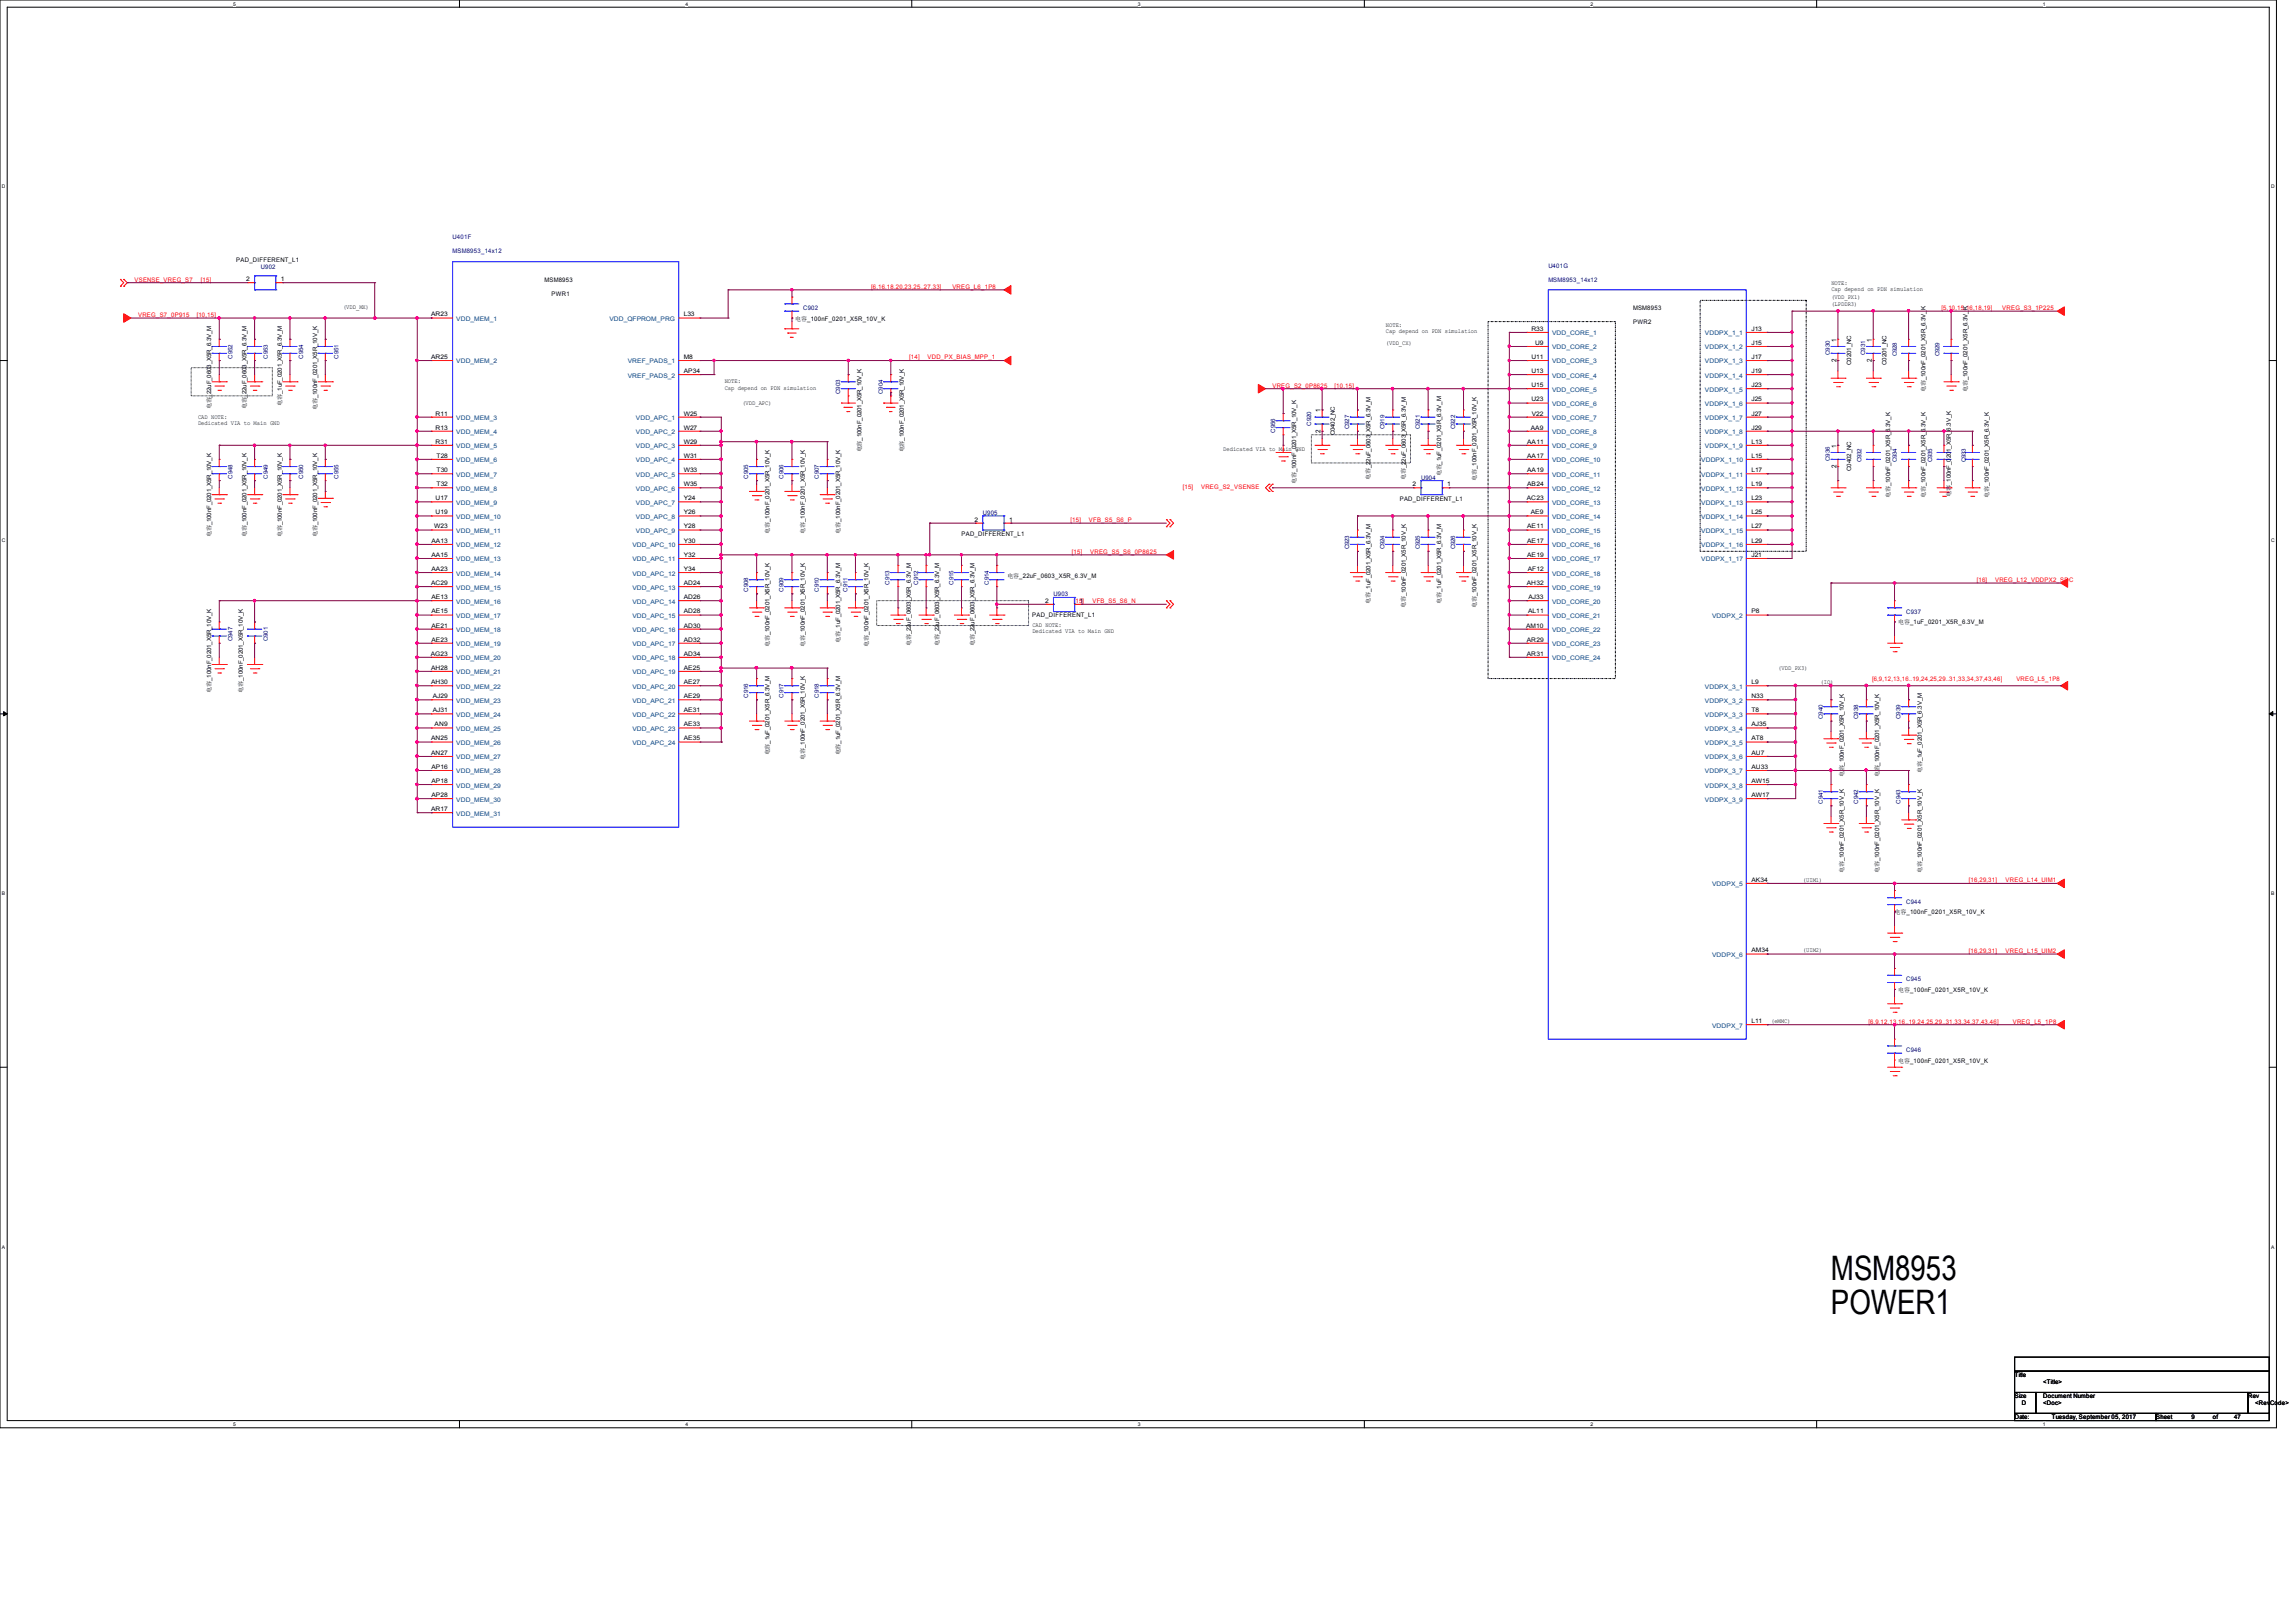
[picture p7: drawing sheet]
<svg xmlns="http://www.w3.org/2000/svg" width="297mm" height="210mm" viewBox="0 0 297 210" stroke-linecap="round" stroke-linejoin="round" font-family="sans-serif">
<defs><g id="words">
<g font-size="4.4">
<text x="236.8" y="165.6">MSM8953</text>
<text x="236.8" y="170">POWER1</text>
</g>
<g font-size=".9">
<text x="237.6" y="46.8" transform="rotate(-90 237.6 46.8)">2</text>
<text x="237.6" y="44.2" transform="rotate(-90 237.6 44.2)">1</text>
<text x="242.1" y="46.8" transform="rotate(-90 242.1 46.8)">2</text>
<text x="242.1" y="44.2" transform="rotate(-90 242.1 44.2)">1</text>
<text x="170.8" y="53.3" transform="rotate(-90 170.8 53.3)">1</text>
<text x="170.8" y="56" transform="rotate(-90 170.8 56)">2</text>
<text x="237.6" y="57.9" transform="rotate(-90 237.6 57.9)">1</text>
<text x="237.6" y="60.5" transform="rotate(-90 237.6 60.5)">2</text>
</g>
<g font-size=".8">
<text x="30.6" y="33.9">PAD_DIFFERENT_L1</text>
<text x="31.8" y="36.4">2</text>
<text x="36.3" y="36.4">1</text>
<text x="44.4" y="40">(VDD_MX)</text>
<text x="55.8" y="40.9">AR23</text>
<text x="70.4" y="36.4">MSM8953</text>
<text x="71.3" y="38.3">PWR1</text>
<text x="88.4" y="40.9">L33</text>
<text x="102.9" y="41.5">电容_100nF_0201_X5R_10V_K</text>
<text x="211.3" y="41.9">PWR2</text>
<text x="211.3" y="40.1">MSM8953</text>
<text x="236.9" y="39.5">(LPDDR3)</text>
<text x="236.9" y="38.7">(VDD_PX1)</text>
<text x="236.9" y="36.8">NOTE:</text>
<text x="236.9" y="37.6">Cap depend on PDN simulation</text>
<text x="55.8" y="46.4">AR25</text>
<text x="88.4" y="46.4">M8</text>
<text x="179.3" y="44.6">(VDD_CX)</text>
<text x="179.3" y="42.3">NOTE:</text>
<text x="179.3" y="43.1">Cap depend on PDN simulation</text>
<text x="198.1" y="46.4">U11</text>
<text x="198.1" y="42.8">R33</text>
<text x="198.6" y="44.6">U9</text>
<text x="226.6" y="46.4">J17</text>
<text x="226.6" y="44.6">J15</text>
<text x="226.6" y="42.8">J13</text>
<text x="239.5" y="47.2" transform="rotate(-90 239.5 47.2)">C0201_NC</text>
<text x="244" y="47.2" transform="rotate(-90 244 47.2)">C0201_NC</text>
<text x="27.3" y="53" transform="rotate(-90 27.3 53)">电容_22uF_0603_X5R_6.3V_M</text>
<text x="31.9" y="53" transform="rotate(-90 31.9 53)">电容_22uF_0603_X5R_6.3V_M</text>
<text x="36.5" y="52.5" transform="rotate(-90 36.5 52.5)">电容_1uF_0201_X5R_6.3V_M</text>
<text x="41" y="53" transform="rotate(-90 41 53)">电容_100nF_0201_X5R_10V_K</text>
<text x="56.4" y="53.8">R11</text>
<text x="88.4" y="48.3">AP34</text>
<text x="88.4" y="53.8">W25</text>
<text x="93.7" y="49.6">NOTE:</text>
<text x="93.7" y="50.4">Cap depend on PDN simulation</text>
<text x="96" y="52.4">(VDD_APC)</text>
<text x="198.1" y="51.9">U23</text>
<text x="198.1" y="50.1">U15</text>
<text x="198.1" y="48.3">U13</text>
<text x="198.1" y="53.8">V22</text>
<text x="226.6" y="53.8">J27</text>
<text x="226.6" y="51.9">J25</text>
<text x="226.6" y="50.1">J23</text>
<text x="226.6" y="48.3">J19</text>
<text x="249.1" y="50.7" transform="rotate(-90 249.1 50.7)">电容_100nF_0201_X5R_6.3V_K</text>
<text x="254.5" y="50.7" transform="rotate(-90 254.5 50.7)">电容_100nF_0201_X5R_6.3V_K</text>
<text x="25.6" y="54.2">CAD NOTE:</text>
<text x="25.6" y="55">Dedicated VIA to Main GND</text>
<text x="56.4" y="57.4">R31</text>
<text x="56.4" y="55.6">R13</text>
<text x="56.5" y="59.2">T28</text>
<text x="88.4" y="59.2">W31</text>
<text x="88.4" y="57.4">W29</text>
<text x="88.4" y="55.6">W27</text>
<text x="111.4" y="58.5" transform="rotate(-90 111.4 58.5)">电容_100nF_0201_X5R_10V_K</text>
<text x="116.9" y="58.5" transform="rotate(-90 116.9 58.5)">电容_100nF_0201_X5R_10V_K</text>
<text x="158.2" y="58.3">Dedicated VIA to Main GND</text>
<text x="172.7" y="56.3" transform="rotate(-90 172.7 56.3)">C0402_NC</text>
<text x="197.5" y="59.2">AA17</text>
<text x="197.5" y="57.4">AA11</text>
<text x="198" y="55.6">AA9</text>
<text x="226.6" y="59.2">L15</text>
<text x="226.6" y="57.4">L13</text>
<text x="226.6" y="55.6">J29</text>
<text x="56.4" y="64.7">U17</text>
<text x="56.5" y="62.9">T32</text>
<text x="56.5" y="61.1">T30</text>
<text x="88.4" y="64.7">Y24</text>
<text x="88.4" y="62.9">W35</text>
<text x="88.4" y="61.1">W33</text>
<text x="167.6" y="62.7" transform="rotate(-90 167.6 62.7)">电容_100nF_0201_X5R_10V_K</text>
<text x="177.3" y="62.1" transform="rotate(-90 177.3 62.1)">电容_22uF_0603_X5R_6.3V_M</text>
<text x="181.1" y="64.8">PAD_DIFFERENT_L1</text>
<text x="181.8" y="62.1" transform="rotate(-90 181.8 62.1)">电容_22uF_0603_X5R_6.3V_M</text>
<text x="182.7" y="62.9">2</text>
<text x="186.4" y="61.6" transform="rotate(-90 186.4 61.6)">电容_1uF_0201_X5R_6.3V_M</text>
<text x="187.2" y="62.9">1</text>
<text x="191" y="62.2" transform="rotate(-90 191 62.2)">电容_100nF_0201_X5R_10V_K</text>
<text x="197.5" y="64.7">AC23</text>
<text x="197.5" y="62.9">AB24</text>
<text x="197.5" y="61.1">AA19</text>
<text x="226.6" y="64.7">L23</text>
<text x="226.6" y="62.9">L19</text>
<text x="226.6" y="61.1">L17</text>
<text x="239.5" y="60.9" transform="rotate(-90 239.5 60.9)">C0402_NC</text>
<text x="244.5" y="64.4" transform="rotate(-90 244.5 64.4)">电容_100nF_0201_X5R_6.3V_K</text>
<text x="249.1" y="64.4" transform="rotate(-90 249.1 64.4)">电容_100nF_0201_X5R_6.3V_K</text>
<text x="252.4" y="64.3" transform="rotate(-90 252.4 64.3)">电容_100nF_0201_X5R_6.3V_K</text>
<text x="257.3" y="64.4" transform="rotate(-90 257.3 64.4)">电容_100nF_0201_X5R_6.3V_K</text>
<text x="27.3" y="69.5" transform="rotate(-90 27.3 69.5)">电容_100nF_0201_X5R_10V_K</text>
<text x="31.9" y="69.5" transform="rotate(-90 31.9 69.5)">电容_100nF_0201_X5R_10V_K</text>
<text x="36.5" y="69.5" transform="rotate(-90 36.5 69.5)">电容_100nF_0201_X5R_10V_K</text>
<text x="41" y="69.5" transform="rotate(-90 41 69.5)">电容_100nF_0201_X5R_10V_K</text>
<text x="55.8" y="70.2">AA13</text>
<text x="56.2" y="68.4">W23</text>
<text x="56.4" y="66.5">U19</text>
<text x="88.4" y="70.2">Y30</text>
<text x="88.4" y="68.4">Y28</text>
<text x="88.4" y="66.5">Y26</text>
<text x="99.5" y="69" transform="rotate(-90 99.5 69)">电容_100nF_0201_X5R_10V_K</text>
<text x="104.1" y="69" transform="rotate(-90 104.1 69)">电容_100nF_0201_X5R_10V_K</text>
<text x="108.7" y="69" transform="rotate(-90 108.7 69)">电容_100nF_0201_X5R_10V_K</text>
<text x="124.4" y="69.3">PAD_DIFFERENT_L1</text>
<text x="126" y="67.5">2</text>
<text x="130.5" y="67.5">1</text>
<text x="197.5" y="70.2">AE17</text>
<text x="197.5" y="68.4">AE11</text>
<text x="198" y="66.5">AE9</text>
<text x="226.6" y="70.2">L29</text>
<text x="226.6" y="68.4">L27</text>
<text x="226.6" y="66.5">L25</text>
<text x="55.8" y="75.7">AC29</text>
<text x="55.8" y="77.5">AE13</text>
<text x="55.8" y="73.9">AA23</text>
<text x="55.8" y="72.1">AA15</text>
<text x="88.4" y="77.5">AD26</text>
<text x="88.4" y="75.7">AD24</text>
<text x="88.4" y="73.9">Y34</text>
<text x="88.4" y="72.1">Y32</text>
<text x="130.3" y="74.8">电容_22uF_0603_X5R_6.3V_M</text>
<text x="135.2" y="78">2</text>
<text x="139.7" y="78">1</text>
<text x="197.5" y="75.7">AH32</text>
<text x="197.5" y="72.1">AE19</text>
<text x="197.6" y="73.9">AF12</text>
<text x="197.7" y="77.5">AJ33</text>
<text x="226.6" y="72.1">J21</text>
<text x="55.8" y="83">AE23</text>
<text x="55.8" y="81.2">AE21</text>
<text x="55.8" y="79.4">AE15</text>
<text x="88.4" y="83">AD32</text>
<text x="88.4" y="81.2">AD30</text>
<text x="88.4" y="79.4">AD28</text>
<text x="99.5" y="83.7" transform="rotate(-90 99.5 83.7)">电容_100nF_0201_X5R_10V_K</text>
<text x="104.1" y="83.7" transform="rotate(-90 104.1 83.7)">电容_100nF_0201_X5R_10V_K</text>
<text x="108.7" y="83.1" transform="rotate(-90 108.7 83.1)">电容_1uF_0201_X5R_6.3V_M</text>
<text x="112.4" y="83.7" transform="rotate(-90 112.4 83.7)">电容_100nF_0201_X5R_10V_K</text>
<text x="117.8" y="83.6" transform="rotate(-90 117.8 83.6)">电容_22uF_0603_X5R_6.3V_M</text>
<text x="121.5" y="83.6" transform="rotate(-90 121.5 83.6)">电容_22uF_0603_X5R_6.3V_M</text>
<text x="126.1" y="83.6" transform="rotate(-90 126.1 83.6)">电容_22uF_0603_X5R_6.3V_M</text>
<text x="133.5" y="79.9">PAD_DIFFERENT_L1</text>
<text x="133.5" y="81.2">CAD NOTE:</text>
<text x="133.5" y="82">Dedicated VIA to Main GND</text>
<text x="177.3" y="78.1" transform="rotate(-90 177.3 78.1)">电容_1uF_0201_X5R_6.3V_M</text>
<text x="181.8" y="78.7" transform="rotate(-90 181.8 78.7)">电容_100nF_0201_X5R_10V_K</text>
<text x="186.4" y="78.1" transform="rotate(-90 186.4 78.1)">电容_1uF_0201_X5R_6.3V_M</text>
<text x="191" y="78.7" transform="rotate(-90 191 78.7)">电容_100nF_0201_X5R_10V_K</text>
<text x="197.4" y="81.2">AM10</text>
<text x="197.5" y="83">AR29</text>
<text x="197.7" y="79.4">AL11</text>
<text x="226.6" y="79.4">P8</text>
<text x="245.5" y="80.8">电容_1uF_0201_X5R_6.3V_M</text>
<text x="27.3" y="89.6" transform="rotate(-90 27.3 89.6)">电容_100nF_0201_X5R_10V_K</text>
<text x="31.4" y="89.6" transform="rotate(-90 31.4 89.6)">电容_100nF_0201_X5R_10V_K</text>
<text x="55.7" y="84.8">AG23</text>
<text x="55.8" y="88.5">AH30</text>
<text x="55.8" y="86.7">AH28</text>
<text x="88.4" y="88.5">AE27</text>
<text x="88.4" y="86.7">AE25</text>
<text x="88.4" y="84.8">AD34</text>
<text x="197.5" y="84.8">AR31</text>
<text x="226.6" y="88.5">L9</text>
<text x="230" y="86.7">(VDD_PX3)</text>
<text x="235.5" y="88.5">(IO)</text>
<text x="55.8" y="95.8">AN25</text>
<text x="56" y="92.2">AJ31</text>
<text x="56" y="90.3">AJ29</text>
<text x="56.2" y="94">AN9</text>
<text x="88.4" y="95.8">AE35</text>
<text x="88.4" y="94">AE33</text>
<text x="88.4" y="92.2">AE31</text>
<text x="88.4" y="90.3">AE29</text>
<text x="226.6" y="95.8">AT8</text>
<text x="226.6" y="94">AJ35</text>
<text x="226.6" y="92.2">T8</text>
<text x="226.6" y="90.3">N33</text>
<text x="55.8" y="97.7">AN27</text>
<text x="55.8" y="101.3">AP18</text>
<text x="55.8" y="99.5">AP16</text>
<text x="99.5" y="97.7" transform="rotate(-90 99.5 97.7)">电容_1uF_0201_X5R_6.3V_M</text>
<text x="104.1" y="98.3" transform="rotate(-90 104.1 98.3)">电容_100nF_0201_X5R_10V_K</text>
<text x="108.7" y="97.7" transform="rotate(-90 108.7 97.7)">电容_1uF_0201_X5R_6.3V_M</text>
<text x="226.6" y="101.3">AW15</text>
<text x="226.6" y="99.5">AU33</text>
<text x="226.6" y="97.7">AU7</text>
<text x="238.5" y="100.6" transform="rotate(-90 238.5 100.6)">电容_100nF_0201_X5R_10V_K</text>
<text x="243.1" y="100.6" transform="rotate(-90 243.1 100.6)">电容_100nF_0201_X5R_10V_K</text>
<text x="248.6" y="100" transform="rotate(-90 248.6 100)">电容_1uF_0201_X5R_6.3V_M</text>
<text x="55.8" y="104.9">AR17</text>
<text x="55.8" y="103.1">AP28</text>
<text x="226.6" y="103.1">AW17</text>
<text x="238.5" y="112.9" transform="rotate(-90 238.5 112.9)">电容_100nF_0201_X5R_10V_K</text>
<text x="243.1" y="112.9" transform="rotate(-90 243.1 112.9)">电容_100nF_0201_X5R_10V_K</text>
<text x="248.6" y="112.9" transform="rotate(-90 248.6 112.9)">电容_100nF_0201_X5R_10V_K</text>
<text x="226.6" y="114.1">AK34</text>
<text x="233.2" y="114.1">(UIM1)</text>
<text x="245.1" y="118.3">电容_100nF_0201_X5R_10V_K</text>
<text x="226.6" y="123.2">AM34</text>
<text x="233.2" y="123.2">(UIM2)</text>
<text x="245.5" y="128.4">电容_100nF_0201_X5R_10V_K</text>
<text x="226.6" y="132.4">L11</text>
<text x="229.1" y="132.4">(eMMC)</text>
<text x="245.5" y="137.5">电容_100nF_0201_X5R_10V_K</text>
<text x="260.6" y="178.2">Title</text>
<text x="264.3" y="179.1">&lt;Title&gt;</text>
<text x="260.6" y="180.9">Size</text>
<text x="260.6" y="183.6">Date:</text>
<text x="261.6" y="181.8">D</text>
<text x="264.3" y="181.8">&lt;Doc&gt;</text>
<text x="264.3" y="180.9">Document Number</text>
<text x="265.4" y="183.6">Tuesday, September 05, 2017</text>
<text x="278.9" y="183.6">Sheet</text>
<text x="283.5" y="183.6">9</text>
<text x="286.2" y="183.6">of</text>
<text x="289" y="183.6">47</text>
<text x="290.8" y="180.9">Rev</text>
<text x="291.7" y="181.8">&lt;RevCode&gt;</text>
</g>
<g font-size=".8" fill="#000080">
<text x="33.7" y="34.8">U902</text>
<text x="58.6" y="30.9">U401F</text>
<text x="58.6" y="32.8">MSM8953_14x12</text>
<text x="200.3" y="34.6">U401G</text>
<text x="103.9" y="40.1">C902</text>
<text x="200.3" y="36.4">MSM8953_14x12</text>
<text x="30.1" y="46.4" transform="rotate(-90 30.1 46.4)">C952</text>
<text x="34.6" y="46.4" transform="rotate(-90 34.6 46.4)">C953</text>
<text x="39.2" y="46.4" transform="rotate(-90 39.2 46.4)">C954</text>
<text x="43.8" y="46.4" transform="rotate(-90 43.8 46.4)">C951</text>
<text x="236.7" y="45.9" transform="rotate(-90 236.7 45.9)">C930</text>
<text x="241.3" y="45.9" transform="rotate(-90 241.3 45.9)">C931</text>
<text x="245.4" y="46.1" transform="rotate(-90 245.4 46.1)">C928</text>
<text x="250.9" y="46.1" transform="rotate(-90 250.9 46.1)">C929</text>
<text x="108.7" y="51" transform="rotate(-90 108.7 51)">C903</text>
<text x="114.2" y="51" transform="rotate(-90 114.2 51)">C904</text>
<text x="164.9" y="56" transform="rotate(-90 164.9 56)">C956</text>
<text x="169.6" y="55.1" transform="rotate(-90 169.6 55.1)">C920</text>
<text x="174.5" y="55.5" transform="rotate(-90 174.5 55.5)">C927</text>
<text x="179.1" y="55.5" transform="rotate(-90 179.1 55.5)">C919</text>
<text x="183.7" y="55.5" transform="rotate(-90 183.7 55.5)">C921</text>
<text x="188.2" y="55.5" transform="rotate(-90 188.2 55.5)">C922</text>
<text x="236.7" y="59.6" transform="rotate(-90 236.7 59.6)">C936</text>
<text x="240.8" y="59.8" transform="rotate(-90 240.8 59.8)">C932</text>
<text x="245.4" y="59.8" transform="rotate(-90 245.4 59.8)">C934</text>
<text x="250" y="59.8" transform="rotate(-90 250 59.8)">C935</text>
<text x="254.3" y="59.8" transform="rotate(-90 254.3 59.8)">C933</text>
<text x="30.1" y="61.9" transform="rotate(-90 30.1 61.9)">C948</text>
<text x="34.6" y="61.9" transform="rotate(-90 34.6 61.9)">C949</text>
<text x="39.2" y="61.9" transform="rotate(-90 39.2 61.9)">C950</text>
<text x="43.8" y="61.9" transform="rotate(-90 43.8 61.9)">C955</text>
<text x="96.8" y="61.9" transform="rotate(-90 96.8 61.9)">C905</text>
<text x="101.4" y="61.9" transform="rotate(-90 101.4 61.9)">C906</text>
<text x="105.9" y="61.9" transform="rotate(-90 105.9 61.9)">C907</text>
<text x="183.8" y="62.1">U904</text>
<text x="127.1" y="66.6">U905</text>
<text x="174.5" y="71.1" transform="rotate(-90 174.5 71.1)">C923</text>
<text x="179.1" y="71.1" transform="rotate(-90 179.1 71.1)">C924</text>
<text x="183.7" y="71.1" transform="rotate(-90 183.7 71.1)">C925</text>
<text x="188.2" y="71.1" transform="rotate(-90 188.2 71.1)">C926</text>
<text x="96.8" y="76.5" transform="rotate(-90 96.8 76.5)">C908</text>
<text x="101.4" y="76.5" transform="rotate(-90 101.4 76.5)">C909</text>
<text x="105.9" y="76.5" transform="rotate(-90 105.9 76.5)">C910</text>
<text x="109.6" y="76.5" transform="rotate(-90 109.6 76.5)">C911</text>
<text x="115.1" y="75.6" transform="rotate(-90 115.1 75.6)">C913</text>
<text x="118.8" y="75.6" transform="rotate(-90 118.8 75.6)">C912</text>
<text x="123.3" y="75.6" transform="rotate(-90 123.3 75.6)">C915</text>
<text x="127.9" y="75.6" transform="rotate(-90 127.9 75.6)">C914</text>
<text x="136.3" y="77.1">U903</text>
<text x="30.1" y="83" transform="rotate(-90 30.1 83)">C947</text>
<text x="34.6" y="83" transform="rotate(-90 34.6 83)">C901</text>
<text x="246.6" y="79.4">C937</text>
<text x="96.8" y="90.3" transform="rotate(-90 96.8 90.3)">C916</text>
<text x="101.4" y="90.3" transform="rotate(-90 101.4 90.3)">C917</text>
<text x="105.9" y="90.3" transform="rotate(-90 105.9 90.3)">C918</text>
<text x="235.8" y="93" transform="rotate(-90 235.8 93)">C940</text>
<text x="240.4" y="93" transform="rotate(-90 240.4 93)">C938</text>
<text x="245.8" y="93" transform="rotate(-90 245.8 93)">C939</text>
<text x="235.8" y="104" transform="rotate(-90 235.8 104)">C941</text>
<text x="240.4" y="104" transform="rotate(-90 240.4 104)">C942</text>
<text x="245.8" y="104" transform="rotate(-90 245.8 104)">C943</text>
<text x="246.6" y="116.9">C944</text>
<text x="246.6" y="127">C945</text>
<text x="246.6" y="136.1">C946</text>
</g>
<g font-size=".8" fill="#f00">
<text x="17.4" y="36.4">VSENSE_VREG_S7</text>
<text x="17.9" y="41">VREG_S7_0P915</text>
<text x="25.4" y="41">[10,15]</text>
<text x="26" y="36.4">[15]</text>
<text x="112.7" y="37.3">[6,16,18,20,23,25..27,33]</text>
<text x="123.2" y="37.3">VREG_L6_1P8</text>
<text x="251.1" y="40.1">[5,10,15,16,18,19]</text>
<text x="259" y="40.1">VREG_S3_1P225</text>
<text x="117.6" y="46.5">[14]</text>
<text x="120" y="46.5">VDD_PX_BIAS_MPP_1</text>
<text x="164.6" y="50.2">VREG_S2_0P8625</text>
<text x="172.6" y="50.2">[10,15]</text>
<text x="153" y="63.3">[15]</text>
<text x="155.4" y="63.3">VREG_S2_VSENSE</text>
<text x="138.5" y="67.5">[15]</text>
<text x="138.7" y="71.6">[15]</text>
<text x="140.9" y="67.5">VFB_S5_S6_P</text>
<text x="141" y="71.6">VREG_S5_S6_0P8625</text>
<text x="255.7" y="75.3">[16]</text>
<text x="258.1" y="75.3">VREG_L12_VDDPX2_SDC</text>
<text x="138.9" y="78.1">[15]</text>
<text x="141.3" y="78.1">VFB_S5_S6_N</text>
<text x="242.2" y="88.1">[6,9,12,13,16..19,24,25,29..31,33,34,37,43,46]</text>
<text x="260.8" y="88.1">VREG_L5_1P8</text>
<text x="254.7" y="114.2">[16,29,31]</text>
<text x="259.4" y="114.2">VREG_L14_UIM1</text>
<text x="254.7" y="123.3">[16,29,31]</text>
<text x="259.4" y="123.3">VREG_L15_UIM2</text>
<text x="241.7" y="132.5">[6,9,12,13,16..19,24,25,29..31,33,34,37,43,46]</text>
<text x="260.4" y="132.5">VREG_L5_1P8</text>
</g>
<g font-size=".8" fill="#004080">
<text x="59" y="41.5">VDD_MEM_1</text>
<text x="78.8" y="41.5">VDD_QFPROM_PRG</text>
<text x="59" y="47">VDD_MEM_2</text>
<text x="81.2" y="47">VREF_PADS_1</text>
<text x="200.8" y="47">VDD_CORE_3</text>
<text x="200.8" y="45.2">VDD_CORE_2</text>
<text x="200.8" y="43.4">VDD_CORE_1</text>
<text x="220.5" y="47">VDDPX_1_3</text>
<text x="220.5" y="45.2">VDDPX_1_2</text>
<text x="220.5" y="43.4">VDDPX_1_1</text>
<text x="81.2" y="48.9">VREF_PADS_2</text>
<text x="200.8" y="52.5">VDD_CORE_6</text>
<text x="200.8" y="50.7">VDD_CORE_5</text>
<text x="200.8" y="48.9">VDD_CORE_4</text>
<text x="220.5" y="52.5">VDDPX_1_6</text>
<text x="220.5" y="50.7">VDDPX_1_5</text>
<text x="220.5" y="48.9">VDDPX_1_4</text>
<text x="59" y="59.8">VDD_MEM_6</text>
<text x="59" y="58">VDD_MEM_5</text>
<text x="59" y="56.2">VDD_MEM_4</text>
<text x="59" y="54.4">VDD_MEM_3</text>
<text x="82.3" y="59.8">VDD_APC_4</text>
<text x="82.3" y="58">VDD_APC_3</text>
<text x="82.3" y="56.2">VDD_APC_2</text>
<text x="82.3" y="54.4">VDD_APC_1</text>
<text x="200.8" y="59.8">VDD_CORE_10</text>
<text x="200.8" y="58">VDD_CORE_9</text>
<text x="200.8" y="56.2">VDD_CORE_8</text>
<text x="200.8" y="54.4">VDD_CORE_7</text>
<text x="220.1" y="59.8">VDDPX_1_10</text>
<text x="220.5" y="58">VDDPX_1_9</text>
<text x="220.5" y="56.2">VDDPX_1_8</text>
<text x="220.5" y="54.4">VDDPX_1_7</text>
<text x="59" y="65.3">VDD_MEM_9</text>
<text x="59" y="63.5">VDD_MEM_8</text>
<text x="59" y="61.7">VDD_MEM_7</text>
<text x="82.3" y="65.3">VDD_APC_7</text>
<text x="82.3" y="63.5">VDD_APC_6</text>
<text x="82.3" y="61.7">VDD_APC_5</text>
<text x="200.8" y="65.3">VDD_CORE_13</text>
<text x="200.8" y="63.5">VDD_CORE_12</text>
<text x="200.8" y="61.7">VDD_CORE_11</text>
<text x="220.1" y="65.3">VDDPX_1_13</text>
<text x="220.1" y="63.5">VDDPX_1_12</text>
<text x="220.1" y="61.7">VDDPX_1_11</text>
<text x="59" y="70.8">VDD_MEM_12</text>
<text x="59" y="69">VDD_MEM_11</text>
<text x="59" y="67.1">VDD_MEM_10</text>
<text x="81.8" y="70.8">VDD_APC_10</text>
<text x="82.3" y="69">VDD_APC_9</text>
<text x="82.3" y="67.1">VDD_APC_8</text>
<text x="200.8" y="70.8">VDD_CORE_16</text>
<text x="200.8" y="69">VDD_CORE_15</text>
<text x="200.8" y="67.1">VDD_CORE_14</text>
<text x="220.1" y="70.8">VDDPX_1_16</text>
<text x="220.1" y="69">VDDPX_1_15</text>
<text x="220.1" y="67.1">VDDPX_1_14</text>
<text x="59" y="76.3">VDD_MEM_15</text>
<text x="59" y="74.5">VDD_MEM_14</text>
<text x="59" y="72.6">VDD_MEM_13</text>
<text x="81.8" y="76.3">VDD_APC_13</text>
<text x="81.8" y="74.5">VDD_APC_12</text>
<text x="81.8" y="72.6">VDD_APC_11</text>
<text x="200.8" y="76.3">VDD_CORE_19</text>
<text x="200.8" y="74.5">VDD_CORE_18</text>
<text x="200.8" y="72.6">VDD_CORE_17</text>
<text x="220.1" y="72.6">VDDPX_1_17</text>
<text x="59" y="83.6">VDD_MEM_19</text>
<text x="59" y="81.8">VDD_MEM_18</text>
<text x="59" y="80">VDD_MEM_17</text>
<text x="59" y="78.1">VDD_MEM_16</text>
<text x="81.8" y="83.6">VDD_APC_17</text>
<text x="81.8" y="81.8">VDD_APC_16</text>
<text x="81.8" y="80">VDD_APC_15</text>
<text x="81.8" y="78.1">VDD_APC_14</text>
<text x="200.8" y="80">VDD_CORE_21</text>
<text x="200.8" y="78.1">VDD_CORE_20</text>
<text x="200.8" y="81.8">VDD_CORE_22</text>
<text x="200.8" y="83.6">VDD_CORE_23</text>
<text x="221.5" y="80">VDDPX_2</text>
<text x="59" y="89.1">VDD_MEM_22</text>
<text x="59" y="87.2">VDD_MEM_21</text>
<text x="59" y="85.4">VDD_MEM_20</text>
<text x="81.8" y="89.1">VDD_APC_20</text>
<text x="81.8" y="87.2">VDD_APC_19</text>
<text x="81.8" y="85.4">VDD_APC_18</text>
<text x="200.8" y="85.4">VDD_CORE_24</text>
<text x="220.5" y="89.1">VDDPX_3_1</text>
<text x="59" y="94.6">VDD_MEM_25</text>
<text x="59" y="92.8">VDD_MEM_24</text>
<text x="59" y="90.9">VDD_MEM_23</text>
<text x="81.8" y="94.6">VDD_APC_23</text>
<text x="81.8" y="92.8">VDD_APC_22</text>
<text x="81.8" y="90.9">VDD_APC_21</text>
<text x="220.5" y="94.6">VDDPX_3_4</text>
<text x="220.5" y="92.8">VDDPX_3_3</text>
<text x="220.5" y="90.9">VDDPX_3_2</text>
<text x="59" y="101.9">VDD_MEM_29</text>
<text x="59" y="100.1">VDD_MEM_28</text>
<text x="59" y="98.3">VDD_MEM_27</text>
<text x="59" y="96.4">VDD_MEM_26</text>
<text x="81.8" y="96.4">VDD_APC_24</text>
<text x="220.5" y="101.9">VDDPX_3_8</text>
<text x="220.5" y="100.1">VDDPX_3_7</text>
<text x="220.5" y="98.3">VDDPX_3_6</text>
<text x="220.5" y="96.4">VDDPX_3_5</text>
<text x="59" y="103.7">VDD_MEM_30</text>
<text x="59" y="105.5">VDD_MEM_31</text>
<text x="220.5" y="103.7">VDDPX_3_9</text>
<text x="221.5" y="114.7">VDDPX_5</text>
<text x="221.5" y="123.8">VDDPX_6</text>
<text x="221.5" y="133">VDDPX_7</text>
</g>
<g font-size=".6">
<text x="30.2" y=".7">5</text>
<text x="88.7" y=".7">4</text>
<text x="147.2" y=".7">3</text>
<text x="205.7" y=".7">2</text>
<text x="264.2" y=".7">1</text>
<text x=".3" y="24.4">D</text>
<text x="293.8" y="24.4">D</text>
<text x=".3" y="70.1">C</text>
<text x="293.8" y="70.1">C</text>
<text x=".3" y="115.8">B</text>
<text x="293.8" y="115.8">B</text>
<text x=".3" y="161.5">A</text>
<text x="293.8" y="161.5">A</text>
<text x="30.2" y="184.5">5</text>
<text x="88.7" y="184.5">4</text>
<text x="147.2" y="184.5">3</text>
<text x="205.7" y="184.5">2</text>
<text x="264.2" y="184.5">1</text>
</g>
</g></defs>
<path d="M0 0h294.5v184.7h-294.5zM.9 .9h292.6v182.9h-292.6z" fill="none" stroke="#000" stroke-width=".13"/>
<g fill="#fff">
<path d="M30.2 .1h.3v.7h-.3z"/>
<path d="M30.2 183.9h.3v.8h-.3z"/>
</g>
<path d="M59.4 0v.9M59.4 183.8v.9" fill="none" stroke="#000" stroke-width=".13"/>
<g fill="#fff">
<path d="M88.7 .1h.3v.7h-.3z"/>
<path d="M88.7 183.9h.3v.8h-.3z"/>
</g>
<path d="M117.9 0v.9M117.9 183.8v.9" fill="none" stroke="#000" stroke-width=".13"/>
<g fill="#fff">
<path d="M147.2 .1h.3v.7h-.3z"/>
<path d="M147.2 183.9h.3v.8h-.3z"/>
</g>
<path d="M176.5 0v.9M176.5 183.8v.9" fill="none" stroke="#000" stroke-width=".13"/>
<g fill="#fff">
<path d="M205.7 .1h.4v.7h-.4z"/>
<path d="M205.7 183.9h.4v.8h-.4z"/>
</g>
<path d="M235 0v.9M235 183.8v.9" fill="none" stroke="#000" stroke-width=".13"/>
<g fill="#fff">
<path d="M264.2 .1h.4v.7h-.4z"/>
<path d="M264.2 183.9h.4v.8h-.4z"/>
<path d="M.3 23.8h.4v.7h-.4z"/>
<path d="M293.8 23.8h.5v.7h-.5z"/>
<path d="M.3 69.5h.4v.7h-.4z"/>
<path d="M293.8 69.5h.5v.7h-.5z"/>
</g>
<path d="M0 46.7h.9M293.5 46.7h1" fill="none" stroke="#000" stroke-width=".13"/>
<g fill="#fff">
<path d="M.3 115.2h.4v.8h-.4z"/>
<path d="M293.8 115.2h.4v.8h-.4z"/>
</g>
<path d="M0 92.4h.9M293.5 92.4h1" fill="none" stroke="#000" stroke-width=".13"/>
<path d="M.5 92.1l.4 .3-.4 .2zM293.5 92.4l.5-.3v.5z" fill="#000" stroke="#000" stroke-width=".13"/>
<g fill="#fff">
<path d="M.3 161h.3v.7h-.3z"/>
<path d="M293.8 161h.4v.7h-.4z"/>
</g>
<path d="M24.7 47.6h10.5v3.6h-10.5zM169.6 56.3h12.9v3.6h-12.9zM113.4 77.7h19.7v3.2h-19.7zM0 138.1h.9M293.5 138.1h1M260.6 175.6h32.9v1.8h-32.9zM260.6 177.4h32.9v2.8h-32.9zM260.6 180.2h2.8v2.7h-2.8zM260.6 182.9h18.3v.9h-18.3zM263.4 180.2h27.4v2.7h-27.4zM278.9 182.9h14.6v.9h-14.6zM290.8 180.2h2.7v2.7h-2.7z" fill="none" stroke="#000" stroke-width=".13"/>
<path d="M219.9 38.9h13.7v32.4h-13.7zM192.5 41.6h16.5v46.2h-16.5z" fill="none" stroke="#000" stroke-width=".13" stroke-dasharray=".2 .2 0 .2"/>
<g fill="none" stroke="#f00" stroke-width=".13">
<path d="M15.6 36.2h.1M15.6 37h.1M15.6 36.2l.4 .4-.4 .4M16 36.2l.5 .4-.5 .4M16 37h.1M16 36.2h.1M32 36.6h.9M32 36.6h.1M35.7 36.6h.9M36.6 36.6h.1M102.4 38.4h.1M102.4 38.4v.9"/>
<path d="M27.4 49.4h1.9M27.8 50h1.1M28.2 50.5h.3M28.4 49.4h.1M28.4 59.4h.1M28.4 43.9h.1M28.4 46.7h.1M28.4 43.9v.9M28.4 45.7v1M28.4 48.5v.9M28.4 59.4v1M28.5 50.5h.1"/>
<path d="M28.9 50h.1M29.3 49.4h.1M32 49.4h1.9M32.4 50h1.1M32.8 50.5h.3M32.9 49.4h.1M32.9 43.9h.1M32.9 46.7h.1M32.9 59.4h.1M32.9 43.9v.9M32.9 45.7v1M32.9 48.5v.9"/>
<path d="M32.9 59.4v1M33.1 50.5h.1M33.5 50h.1M33.9 49.4h.1M36.6 49.4h1.8M37 50h1.1M37.3 50.5h.4M37.5 49.4h.1M37.5 43.9h.1M37.5 46.7h.1M37.5 59.4h.1M37.5 43.9v.9"/>
<path d="M37.5 45.7v1M37.5 48.5v.9M37.5 59.4v1M37.7 50.5h.1M38.1 50h.1M38.4 49.4h.1M41.1 49.4h1.9M41.5 50h1.1M41.9 50.5h.3M42.1 49.4h.1M42.1 59.4h.1M42.1 43.9h.1"/>
<path d="M42.1 46.7h.1M42.1 43.9v.9M42.1 45.7v1M42.1 48.5v.9M42.1 59.4v1M42.2 50.5h.1M42.6 50h.1M43 49.4h.1M55.8 57.6h2.7M55.8 59.4h2.7M55.8 55.8h2.7M55.8 54h2.7"/>
<path d="M55.8 46.7h2.7M55.8 41.1h2.7M55.8 41.1h.1M55.8 59.4h.1M55.8 57.6h.1M55.8 55.8h.1M55.8 54h.1M55.8 46.7h.1M87.8 57.6h2.8M87.8 59.4h2.8M87.8 55.8h2.8M87.8 54h2.8"/>
<path d="M87.8 48.5h2.8M87.8 46.7h2.8M87.8 41.1h2.8M90.6 59.4h.1M90.6 57.6h.1M90.6 55.8h.1M90.6 54h.1M90.6 48.5h.1M90.6 46.7h.1M90.6 41.1h.1M97.9 59.4h.1M97.9 59.4v1"/>
<path d="M101.5 42.5h.1M101.5 42.5h1.8M101.9 43.1h1.1M101.9 43.1h.1M102.2 43.6h.1M102.2 43.6h.4M102.4 42.5h.1M102.4 41.1h.1M102.4 59.4h.1M102.4 40.3v.8M102.4 41.6v.9M102.4 59.4v1"/>
<path d="M107 59.4h.1M107 59.4v1M108.8 52.2h.1M108.8 52.2h1.9M109.2 52.7h.1M109.2 52.7h1.1M109.6 53.3h.3M109.6 53.3h.1M109.7 52.2h.1M109.7 48.5h.1M109.7 51.2h.1M109.7 48.5v.9"/>
<path d="M109.7 50.3v1.9M114.3 52.2h1.9M114.3 52.2h.1M114.7 52.7h1.1M114.7 52.7h.1M115.1 53.3h.3M115.1 53.3h.1M115.2 52.2h.1M115.2 48.5h.1M115.2 51.2h.1M115.2 48.5v.9M115.2 50.3v1.9"/>
<path d="M165.1 58.5h1.8M165.4 59.1h1.1M165.8 59.6h.4M166 58.5h.1M166 53.5h.1M166 56.3h.1M166 53.5v.9M166 55.3v1M166 57.6v.9M166.2 59.6h.1M166.5 59.1h.1M166.9 58.5h.1"/>
<path d="M170.1 57.6h1.8M170.5 58.2h1.1M170.8 58.7h.4M171 57.6h.1M171 53h.1M171 55.8h.1M171 53v1M171 54.9v.9M171 56.7v.9M171.2 58.7h.1M171.6 58.2h.1M171.9 57.6h.1"/>
<path d="M174.7 57.6h1.8M175 58.2h1.1M175.4 58.7h.4M175.6 57.6h.1M175.6 53h.1M175.6 55.8h.1M175.6 53v1M175.6 54.9v.9M175.6 56.7v.9M175.8 58.7h.1M176.1 58.2h.1M176.5 57.6h.1"/>
<path d="M179.2 57.6h1.9M179.6 58.2h1.1M180 58.7h.3M180.2 57.6h.1M180.2 53h.1M180.2 55.8h.1M180.2 53v1M180.2 54.9v.9M180.2 56.7v.9M180.3 58.7h.1M180.7 58.2h.1M181.1 57.6h.1"/>
<path d="M183.8 57.6h1.8M184.2 58.2h1.1M184.5 58.7h.4M184.7 57.6h.1M184.7 53h.1M184.7 55.8h.1M184.7 53v1M184.7 54.9v.9M184.7 56.7v.9M184.9 58.7h.1M185.3 58.2h.1M185.6 57.6h.1"/>
<path d="M188.4 57.6h1.8M188.8 58.2h1.1M189.1 58.7h.4M189.3 57.6h.1M189.3 53h.1M189.3 55.8h.1M189.3 53v1M189.3 54.9v.9M189.3 56.7v.9M189.5 58.7h.1M189.9 58.2h.1M190.2 57.6h.1"/>
<path d="M197.5 57.6h2.8M197.5 52.2h2.8M197.5 59.4h2.8M197.5 55.8h2.8M197.5 54h2.8M197.5 50.3h2.8M197.5 48.5h2.8M197.5 46.7h2.8M197.5 44.8h2.8M197.5 43h2.8M197.5 59.4h.1M197.5 57.6h.1"/>
<path d="M197.5 55.8h.1M197.5 54h.1M197.5 52.2h.1M197.5 50.3h.1M197.5 48.5h.1M197.5 46.7h.1M197.5 44.8h.1M197.5 43h.1M225.9 57.6h2.7M225.9 52.2h2.7M225.9 59.4h2.7M225.9 55.8h2.7"/>
<path d="M225.9 54h2.7M225.9 50.3h2.7M225.9 48.5h2.7M225.9 46.7h2.7M225.9 44.8h2.7M225.9 43h2.7M228.6 59.4h.1M228.6 57.6h.1M228.6 55.8h.1M228.6 54h.1M228.6 52.2h.1M228.6 50.3h.1"/>
<path d="M228.6 48.5h.1M228.6 46.7h.1M228.6 44.8h.1M228.6 43h.1M236.9 48.9h1.8M237.2 49.5h1.1M237.6 50h.4M237.7 48.9h.1M237.7 57.6h.1M237.7 43.9h.1M237.7 46.7h.1M237.7 43.9v.9"/>
<path d="M237.7 45.7v1M237.7 48v.9M237.7 57.6v.9M237.7 59.4v1M238 50h.1M238.3 49.5h.1M238.7 48.9h.1M241.4 48.9h1.8M241.8 49.5h1.1M242.1 50h.4M242.3 48.9h.1M242.3 57.6h.1"/>
<path d="M242.3 43.9h.1M242.3 46.7h.1M242.3 43.9v.9M242.3 45.7v1M242.3 48v.9M242.3 57.6v.9M242.3 59.4v1M242.5 50h.1M242.9 49.5h.1M243.2 48.9h.1M246 48.9h1.8M246.3 49.5h1.1"/>
<path d="M246.7 50h.4M246.9 48.9h.1M246.9 43.9h.1M246.9 46.7h.1M246.9 57.6h.1M246.9 43.9v.9M246.9 45.7v1M246.9 48v.9M246.9 57.6v.9M246.9 59.4v1M247.1 50h.1M247.4 49.5h.1"/>
<path d="M247.8 48.9h.1M251.5 57.6h.1M251.5 49.4h1.8M251.5 57.6v.9M251.5 59.4v1M251.8 50h1.1M252.2 50.5h.4M252.4 49.4h.1M252.4 43.9h.1M252.4 46.7h.1M252.4 43.9v.9M252.4 45.7v1"/>
<path d="M252.4 48.5v.9M252.6 50.5h.1M252.9 50h.1M253.3 49.4h.1M255.1 57.6h.1M255.1 57.6v.9M255.1 59.4v1M27.4 64h1.9M27.8 64.6h1.1M28.2 65.1h.3M28.4 64h.1M28.4 62.2h.1"/>
<path d="M28.4 61.3v.9M28.4 63.1v.9M28.5 65.1h.1M28.9 64.6h.1M29.3 64h.1M32 64h1.9M32.4 64.6h1.1M32.8 65.1h.3M32.9 64h.1M32.9 62.2h.1M32.9 61.3v.9M32.9 63.1v.9"/>
<path d="M33.1 65.1h.1M33.5 64.6h.1M33.9 64h.1M36.6 64h1.8M37 64.6h1.1M37.3 65.1h.4M37.5 64h.1M37.5 62.2h.1M37.5 61.3v.9M37.5 63.1v.9M37.7 65.1h.1M38.1 64.6h.1"/>
<path d="M38.4 64h.1M41.1 64.5h1.9M41.5 65h1.1M41.9 65.6h.3M42.1 64.5h.1M42.1 62.2h.1M42.1 61.3v.9M42.1 63.6v.9M42.2 65.6h.1M42.6 65h.1M43 64.5h.1M55.8 74.1h2.7"/>
<path d="M55.8 79.6h2.7M55.8 63.1h2.7M55.8 72.3h2.7M55.8 70.4h2.7M55.8 68.6h2.7M55.8 66.8h2.7M55.8 64.9h2.7M55.8 61.3h2.7M55.8 77.7h2.7M55.8 75.9h2.7M55.8 79.6h.1M55.8 77.7h.1"/>
<path d="M55.8 75.9h.1M55.8 74.1h.1M55.8 72.3h.1M55.8 70.4h.1M55.8 68.6h.1M55.8 66.8h.1M55.8 64.9h.1M55.8 63.1h.1M55.8 61.3h.1M87.8 74.1h2.8M87.8 79.6h2.8M87.8 63.1h2.8"/>
<path d="M87.8 72.3h2.8M87.8 70.4h2.8M87.8 68.6h2.8M87.8 66.8h2.8M87.8 64.9h2.8M87.8 61.3h2.8M87.8 77.7h2.8M87.8 75.9h2.8M90.6 79.6h.1M90.6 77.7h.1M90.6 75.9h.1M90.6 74.1h.1"/>
<path d="M90.6 72.3h.1M90.6 70.4h.1M90.6 68.6h.1M90.6 66.8h.1M90.6 64.9h.1M90.6 63.1h.1M90.6 61.3h.1M96.9 78.7h1.9M96.9 63.6h1.9M97.3 79.2h1.1M97.3 64.1h1.1M97.7 79.8h.3"/>
<path d="M97.7 64.7h.3M97.9 78.7h.1M97.9 63.6h.1M97.9 62.2h.1M97.9 74.1h.1M97.9 76.8h.1M97.9 61.3v.9M97.9 62.7v.9M97.9 74.1v.9M97.9 75.9v.9M97.9 77.7v1M98 79.8h.1"/>
<path d="M98 64.7h.1M98.4 79.2h.1M98.4 64.1h.1M98.8 78.7h.1M98.8 63.6h.1M101.5 78.7h1.8M101.5 63.6h1.8M101.9 79.2h1.1M101.9 64.1h1.1M102.2 79.8h.4M102.2 64.7h.4M102.4 78.7h.1"/>
<path d="M102.4 63.6h.1M102.4 74.1h.1M102.4 76.8h.1M102.4 62.2h.1M102.4 61.3v.9M102.4 62.7v.9M102.4 74.1v.9M102.4 75.9v.9M102.4 77.7v1M102.6 79.8h.1M102.6 64.7h.1M103 79.2h.1"/>
<path d="M103 64.1h.1M103.3 78.7h.1M103.3 63.6h.1M106.1 64h1.8M106.1 78.7h1.8M106.5 64.6h1.1M106.5 79.2h1.1M106.8 65.1h.4M106.8 79.8h.4M107 78.7h.1M107 64h.1M107 62.2h.1"/>
<path d="M107 74.1h.1M107 76.8h.1M107 61.3v.9M107 63.1v.9M107 74.1v.9M107 75.9v.9M107 77.7v1M107.2 79.8h.1M107.2 65.1h.1M107.6 79.2h.1M107.6 64.6h.1M107.9 78.7h.1"/>
<path d="M107.9 64h.1M109.7 78.7h1.9M110.1 79.2h1.1M110.5 79.8h.3M110.7 78.7h.1M110.7 74.1h.1M110.7 76.8h.1M110.7 74.1v.9M110.7 75.9v.9M110.7 77.7v1M110.8 79.8h.1M111.2 79.2h.1"/>
<path d="M111.6 78.7h.1M115.2 79.6h1.9M116.2 79.6h.1M116.2 73.2h.1M116.2 75.9h.1M116.2 73.2v.9M116.2 75v.9M116.2 78.7v.9M117.1 79.6h.1M118.9 79.6h1.8M119.8 79.6h.1M119.8 73.2h.1"/>
<path d="M119.8 75.9h.1M119.8 73.2v.9M119.8 75v.9M119.8 78.7v.9M120.7 79.6h.1M123.4 79.6h1.9M124.4 79.6h.1M124.4 73.2h.1M124.4 75.9h.1M124.4 73.2v.9M124.4 75v.9M124.4 78.7v.9"/>
<path d="M125.3 79.6h.1M126.2 67.7h.9M126.2 67.7h.1M128 79.6h1.9M128.9 79.6h.1M128.9 73.2h.1M128.9 75.9h.1M128.9 73.2v.9M128.9 75v.9M128.9 78.7v.9M129.9 79.6h.1M129.9 67.7h.9"/>
<path d="M130.8 67.7h.1M135.3 78.2h.1M135.3 78.2h1M139 78.2h.9M139.9 78.2h.1M150.9 67.2h.1M150.9 68.2h.1M150.9 77.7h.1M150.9 78.7h.1M150.9 67.2l.4 .5-.4 .5M150.9 77.7l.4 .5-.4 .5M151.3 67.2l.5 .5-.5 .5"/>
<path d="M151.3 77.7l.5 .5-.5 .5M151.3 67.2h.1M151.3 68.2h.1M151.3 77.7h.1M151.3 78.7h.1M164.2 62.7l-.5 .4 .5 .5M164.2 63.6h.1M164.2 62.7h.1M164.6 62.7l-.4 .4 .4 .5M164.6 63.6h.1M164.6 62.7h.1M174.7 74.1h1.8"/>
<path d="M175 74.6h1.1M175.4 75.2h.4M175.6 74.1h.1M175.6 68.6h.1M175.6 71.3h.1M175.6 68.6v.9M175.6 70.4v.9M175.6 73.2v.9M175.8 75.2h.1M176.1 74.6h.1M176.5 74.1h.1M179.2 74.1h1.9"/>
<path d="M179.6 74.6h1.1M180 75.2h.3M180.2 74.1h.1M180.2 68.6h.1M180.2 71.3h.1M180.2 68.6v.9M180.2 70.4v.9M180.2 73.2v.9M180.3 75.2h.1M180.7 74.6h.1M181.1 74.1h.1M182.9 63.1h.1"/>
<path d="M182.9 63.1h.9M183.8 74.1h1.8M184.2 74.6h1.1M184.5 75.2h.4M184.7 74.1h.1M184.7 68.6h.1M184.7 71.3h.1M184.7 68.6v.9M184.7 70.4v.9M184.7 73.2v.9M184.9 75.2h.1M185.3 74.6h.1"/>
<path d="M185.6 74.1h.1M186.6 63.1h.9M187.5 63.1h.1M188.4 74.1h1.8M188.8 74.6h1.1M189.1 75.2h.4M189.3 74.1h.1M189.3 68.6h.1M189.3 71.3h.1M189.3 68.6v.9M189.3 70.4v.9M189.3 73.2v.9"/>
<path d="M189.5 75.2h.1M189.9 74.6h.1M190.2 74.1h.1M197.5 74.1h2.8M197.5 79.6h2.8M197.5 63.1h2.8M197.5 72.3h2.8M197.5 70.4h2.8M197.5 68.6h2.8M197.5 66.8h2.8M197.5 64.9h2.8M197.5 61.3h2.8"/>
<path d="M197.5 77.7h2.8M197.5 75.9h2.8M197.5 79.6h.1M197.5 77.7h.1M197.5 75.9h.1M197.5 74.1h.1M197.5 72.3h.1M197.5 70.4h.1M197.5 68.6h.1M197.5 66.8h.1M197.5 64.9h.1M197.5 63.1h.1"/>
<path d="M197.5 61.3h.1M225.9 79.6h2.7M225.9 63.1h2.7M225.9 72.3h2.7M225.9 70.4h2.7M225.9 68.6h2.7M225.9 66.8h2.7M225.9 64.9h2.7M225.9 61.3h2.7M228.6 72.3h.1M228.6 79.6h.1M228.6 70.4h.1"/>
<path d="M228.6 68.6h.1M228.6 66.8h.1M228.6 64.9h.1M228.6 63.1h.1M228.6 61.3h.1M236.9 63.1h1.8M237.2 63.7h1.1M237.6 64.2h.4M237.7 63.1h.1M237.7 60.4h.1M237.7 62.2v.9M238 64.2h.1"/>
<path d="M238.3 63.7h.1M238.7 63.1h.1M241.4 63.1h1.8M241.8 63.7h1.1M242.1 64.2h.4M242.3 63.1h.1M242.3 60.4h.1M242.3 62.2v.9M242.5 64.2h.1M242.9 63.7h.1M243.2 63.1h.1M245.1 77.7h.1"/>
<path d="M245.1 77.7v1M245.1 79.6v.9M246 63.1h1.8M246.3 63.7h1.1M246.7 64.2h.4M246.9 63.1h.1M246.9 60.4h.1M246.9 62.2v.9M247.1 64.2h.1M247.4 63.7h.1M247.8 63.1h.1M250.6 63.1h1.8"/>
<path d="M250.9 63.7h1.1M251.3 64.2h.4M251.5 63.1h.1M251.5 60.4h.1M251.5 62.2v.9M251.7 64.2h.1M252 63.7h.1M252.4 63.1h.1M254.2 63.1h1.8M254.6 63.7h1.1M254.9 64.2h.4M255.1 63.1h.1"/>
<path d="M255.1 60.4h.1M255.1 62.2v.9M255.3 64.2h.1M255.7 63.7h.1M256 63.1h.1M27.4 86h1.9M27.8 86.5h1.1M28.2 87.1h.3M28.4 86h.1M28.4 80.5h.1M28.4 83.2h.1M28.4 80.5v.9"/>
<path d="M28.4 82.3v.9M28.4 85v1M28.5 87.1h.1M28.9 86.5h.1M29.3 86h.1M32 86h1.9M32.4 86.5h1.1M32.8 87.1h.3M32.9 86h.1M32.9 80.5h.1M32.9 83.2h.1M32.9 80.5v.9"/>
<path d="M32.9 82.3v.9M32.9 85v1M33.1 87.1h.1M33.5 86.5h.1M33.9 86h.1M55.8 83.2h2.7M55.8 99.7h2.7M55.8 97.9h2.7M55.8 96h2.7M55.8 94.2h2.7M55.8 92.4h2.7M55.8 90.6h2.7"/>
<path d="M55.8 88.7h2.7M55.8 81.4h2.7M55.8 85h2.7M55.8 86.9h2.7M55.8 99.7h.1M55.8 97.9h.1M55.8 96h.1M55.8 94.2h.1M55.8 92.4h.1M55.8 90.6h.1M55.8 88.7h.1M55.8 86.9h.1"/>
<path d="M55.8 85h.1M55.8 83.2h.1M55.8 81.4h.1M87.8 83.2h2.8M87.8 96h2.8M87.8 94.2h2.8M87.8 92.4h2.8M87.8 90.6h2.8M87.8 88.7h2.8M87.8 81.4h2.8M87.8 85h2.8M87.8 86.9h2.8"/>
<path d="M90.6 96h.1M90.6 94.2h.1M90.6 92.4h.1M90.6 90.6h.1M90.6 88.7h.1M90.6 86.9h.1M90.6 85h.1M90.6 83.2h.1M90.6 81.4h.1M96.9 93.3h1.9M97.3 93.9h1.1M97.7 94.4h.3"/>
<path d="M97.9 93.3h.1M97.9 87.8h.1M97.9 90.6h.1M97.9 87.8v.9M97.9 89.6v1M97.9 92.4v.9M98 94.4h.1M98.4 93.9h.1M98.8 93.3h.1M101.5 93.3h1.8M101.9 93.9h1.1M102.2 94.4h.4"/>
<path d="M102.4 93.3h.1M102.4 87.8h.1M102.4 90.6h.1M102.4 87.8v.9M102.4 89.6v1M102.4 92.4v.9M102.6 94.4h.1M103 93.9h.1M103.3 93.3h.1M106.1 93.3h1.8M106.5 93.9h1.1M106.8 94.4h.4"/>
<path d="M107 93.3h.1M107 87.8h.1M107 90.6h.1M107 87.8v.9M107 89.6v1M107 92.4v.9M107.2 94.4h.1M107.6 93.9h.1M107.9 93.3h.1M115.6 80.1h1.1M116 80.7h.3M116.3 80.7h.1"/>
<path d="M116.7 80.1h.1M119.3 80.1h1.1M119.6 80.7h.4M120 80.7h.1M120.4 80.1h.1M123.8 80.1h1.1M124.2 80.7h.3M124.5 80.7h.1M124.9 80.1h.1M128.4 80.1h1.1M128.8 80.7h.3M129.1 80.7h.1"/>
<path d="M129.5 80.1h.1M197.5 83.2h2.8M197.5 81.4h2.8M197.5 85h2.8M197.5 81.4h.1M197.5 83.2h.1M197.5 85h.1M225.9 99.7h2.7M225.9 97.9h2.7M225.9 96h2.7M225.9 94.2h2.7M225.9 92.4h2.7"/>
<path d="M225.9 90.6h2.7M225.9 88.7h2.7M228.6 99.7h.1M228.6 97.9h.1M228.6 96h.1M228.6 94.2h.1M228.6 92.4h.1M228.6 90.6h.1M228.6 88.7h.1M235.9 95.6h1.8M236.3 96.1h1.1M236.6 96.7h.4"/>
<path d="M236.9 95.6h.1M236.9 90.6h.1M236.9 93.3h.1M236.9 90.6v.8M236.9 92.4v.9M236.9 94.7v.9M237 96.7h.1M237.4 96.1h.1M237.7 95.6h.1M240.5 95.6h1.8M240.9 96.1h1.1M241.2 96.7h.4"/>
<path d="M241.4 95.6h.1M241.4 90.6h.1M241.4 93.3h.1M241.4 90.6v.8M241.4 92.4v.9M241.4 94.7v.9M241.6 96.7h.1M242 96.1h.1M242.3 95.6h.1M244.2 83.2h1.8M244.5 83.8h1.1M244.9 84.3h.4"/>
<path d="M245.1 83.2h.1M245.1 80.5h.1M245.1 82.3v.9M245.3 84.3h.1M245.6 83.8h.1M246 83.2h.1M246 95.1h1.8M246.3 95.7h1.1M246.7 96.2h.4M246.9 95.1h.1M246.9 90.6h.1M246.9 93.3h.1"/>
<path d="M246.9 90.6v.8M246.9 92.4v.9M246.9 94.2v.9M247.1 96.2h.1M247.4 95.7h.1M247.8 95.1h.1M55.8 103.3h2.7M55.8 101.5h2.7M55.8 105.2h2.7M55.8 101.5h.1M55.8 103.3h.1M55.8 105.2h.1"/>
<path d="M225.9 103.3h2.7M225.9 114.3h2.7M225.9 101.5h2.7M228.6 103.3h.1M228.6 114.3h.1M228.6 101.5h.1M235.9 106.6h1.8M236.3 107.1h1.1M236.6 107.7h.4M236.9 106.6h.1M236.9 101.5h.1M236.9 104.3h.1"/>
<path d="M236.9 101.5v.9M236.9 103.3v1M236.9 105.6v1M237 107.7h.1M237.4 107.1h.1M237.7 106.6h.1M240.5 106.6h1.8M240.9 107.1h1.1M241.2 107.7h.4M241.4 106.6h.1M241.4 101.5h.1M241.4 104.3h.1"/>
<path d="M241.4 101.5v.9M241.4 103.3v1M241.4 105.6v1M241.6 107.7h.1M242 107.1h.1M242.3 106.6h.1M245.1 115.2h.1M245.1 118h.1M245.1 115.2v1M245.1 117.1v.9M245.1 119.8v.9M246 106.1h1.8"/>
<path d="M246.3 106.6h1.1M246.7 107.2h.4M246.9 106.1h.1M246.9 101.5h.1M246.9 104.3h.1M246.9 101.5v.9M246.9 103.3v1M246.9 105.2v.9M247.1 107.2h.1M247.4 106.6h.1M247.8 106.1h.1M225.9 132.6h2.7"/>
<path d="M225.9 123.4h2.7M228.6 132.6h.1M228.6 123.4h.1M244.2 138.1h1.8M244.2 129.9h1.8M244.2 120.7h1.8M244.5 138.6h1.1M244.5 130.4h1.1M244.5 121.3h1.1M244.9 139.2h.4M244.9 131h.4M244.9 121.8h.4"/>
<path d="M245.1 138.1h.1M245.1 129.9h.1M245.1 120.7h.1M245.1 125.3h.1M245.1 128h.1M245.1 134.5h.1M245.1 137.2h.1M245.1 125.3v.9M245.1 127.1v.9M245.1 128.9v1M245.1 134.5v.8M245.1 136.3v1.8"/>
<path d="M245.3 139.2h.1M245.3 131h.1M245.3 121.8h.1M245.6 138.6h.1M245.6 130.4h.1M245.6 121.3h.1M246 138.1h.1M246 129.9h.1M246 120.7h.1"/>
</g>
<g fill="#f00" stroke="#f00" stroke-width=".13">
<path d="M129.9 37.5l.9-.5v1.1z" fill-rule="evenodd"/>
<path d="M266.1 40.3l.9-.6v1.1z" fill-rule="evenodd"/>
<path d="M162.8 49.7l.9 .6-.9 .5z" fill-rule="evenodd"/>
<path d="M150.9 71.8l.9-.6v1.1z" fill-rule="evenodd"/>
<path d="M129.9 46.7l.9-.6v1.1z" fill-rule="evenodd"/>
<path d="M266.6 75.4l.9-.5v1.1z" fill-rule="evenodd"/>
<path d="M266.6 88.7l.9-.5v1.1z" fill-rule="evenodd"/>
<path d="M266.1 114.3l.9-.6v1.2z" fill-rule="evenodd"/>
<path d="M266.1 123.4l.9-.5v1.1z" fill-rule="evenodd"/>
<path d="M266.1 132.6l.9-.6v1.1z" fill-rule="evenodd"/>
<path d="M16 40.6l.9 .5-.9 .6z" fill-rule="evenodd"/>
</g>
<g fill="none" stroke="#00f" stroke-width=".13">
<path d="M32.9 37.5h2.8M32.9 36.6h.1M32.9 37.5h.1M32.9 35.7h.1M32.9 35.7h2.8M32.9 35.7v1.8M35.7 36.6h.1M35.7 35.7h.1M35.7 37.5h.1M35.7 35.7v1.8M58.5 33.9h29.3v73.1h-29.3zM101.5 39.3h.1"/>
<path d="M101.5 39.3h1.8M102.4 39.3h.1M200.3 37.5h25.6v97h-25.6zM27.4 44.8h.1M27.4 45.7h.1M27.4 44.8h1.9M27.4 45.7h1.9M28.4 44.8h.1M28.4 45.7h.1M32 44.8h1.9M32 45.7h1.9M32 44.8h.1"/>
<path d="M32 45.7h.1M32.9 44.8h.1M32.9 45.7h.1M36.6 44.8h1.8M36.6 45.7h1.8M36.6 44.8h.1M36.6 45.7h.1M37.5 44.8h.1M37.5 45.7h.1M41.1 44.8h1.9M41.1 45.7h1.9M41.1 44.8h.1"/>
<path d="M41.1 45.7h.1M42.1 44.8h.1M42.1 45.7h.1M101.5 40.3h.1M101.5 40.3h1.8M102.4 40.3h.1M108.8 49.4h.1M108.8 50.3h.1M108.8 49.4h1.9M108.8 50.3h1.9M109.7 49.4h.1M109.7 50.3h.1"/>
<path d="M114.3 49.4h1.9M114.3 50.3h1.9M114.3 49.4h.1M114.3 50.3h.1M115.2 49.4h.1M115.2 50.3h.1M165.1 54.4h.1M165.1 55.3h.1M165.1 54.4h1.8M165.1 55.3h1.8M166 54.4h.1M166 55.3h.1"/>
<path d="M170.1 54h1.8M170.1 54.9h1.8M170.1 54h.1M170.1 54.9h.1M171 54h.1M171 54.9h.1M174.7 54h.1M174.7 54.9h.1M174.7 54h1.8M174.7 54.9h1.8M175.6 54h.1M175.6 54.9h.1"/>
<path d="M179.2 54h.1M179.2 54.9h.1M179.2 54h1.9M179.2 54.9h1.9M180.2 54h.1M180.2 54.9h.1M183.8 54h.1M183.8 54.9h.1M183.8 54h1.8M183.8 54.9h1.8M184.7 54h.1M184.7 54.9h.1"/>
<path d="M188.4 54h1.8M188.4 54.9h1.8M188.4 54h.1M188.4 54.9h.1M189.3 54h.1M189.3 54.9h.1M236.9 58.5h.1M236.9 59.4h.1M236.9 44.8h.1M236.9 45.7h.1M236.9 58.5h1.8M236.9 59.4h1.8"/>
<path d="M236.9 44.8h1.8M236.9 45.7h1.8M237.7 58.5h.1M237.7 59.4h.1M237.7 44.8h.1M237.7 45.7h.1M241.4 58.5h1.8M241.4 59.4h1.8M241.4 44.8h1.8M241.4 45.7h1.8M241.4 58.5h.1M241.4 59.4h.1"/>
<path d="M241.4 44.8h.1M241.4 45.7h.1M242.3 58.5h.1M242.3 59.4h.1M242.3 44.8h.1M242.3 45.7h.1M246 58.5h1.8M246 59.4h1.8M246 44.8h1.8M246 45.7h1.8M246 44.8h.1M246 45.7h.1"/>
<path d="M246 58.5h.1M246 59.4h.1M246.9 44.8h.1M246.9 45.7h.1M246.9 58.5h.1M246.9 59.4h.1M250.6 58.5h.1M250.6 59.4h.1M250.6 58.5h1.8M250.6 59.4h1.8M251.5 44.8h1.8M251.5 45.7h1.8"/>
<path d="M251.5 44.8h.1M251.5 45.7h.1M251.5 58.5h.1M251.5 59.4h.1M252.4 44.8h.1M252.4 45.7h.1M254.2 58.5h.1M254.2 59.4h.1M254.2 58.5h1.8M254.2 59.4h1.8M255.1 58.5h.1M255.1 59.4h.1"/>
<path d="M27.4 60.4h.1M27.4 61.3h.1M27.4 60.4h1.9M27.4 61.3h1.9M28.4 60.4h.1M28.4 61.3h.1M32 60.4h1.9M32 61.3h1.9M32 60.4h.1M32 61.3h.1M32.9 60.4h.1M32.9 61.3h.1"/>
<path d="M36.6 60.4h1.8M36.6 61.3h1.8M36.6 60.4h.1M36.6 61.3h.1M37.5 60.4h.1M37.5 61.3h.1M41.1 60.4h1.9M41.1 61.3h1.9M41.1 60.4h.1M41.1 61.3h.1M42.1 60.4h.1M42.1 61.3h.1"/>
<path d="M96.9 60.4h.1M96.9 61.3h.1M96.9 75h.1M96.9 75.9h.1M96.9 75h1.9M96.9 75.9h1.9M96.9 60.4h1.9M96.9 61.3h1.9M97.9 60.4h.1M97.9 61.3h.1M97.9 75h.1M97.9 75.9h.1"/>
<path d="M101.5 75h.1M101.5 75.9h.1M101.5 60.4h.1M101.5 61.3h.1M101.5 75h1.8M101.5 75.9h1.8M101.5 60.4h1.8M101.5 61.3h1.8M102.4 75h.1M102.4 75.9h.1M102.4 60.4h.1M102.4 61.3h.1"/>
<path d="M106.1 60.4h.1M106.1 61.3h.1M106.1 75h.1M106.1 75.9h.1M106.1 75h1.8M106.1 75.9h1.8M106.1 60.4h1.8M106.1 61.3h1.8M107 60.4h.1M107 61.3h.1M107 75h.1M107 75.9h.1"/>
<path d="M109.7 75h.1M109.7 75.9h.1M109.7 75h1.9M109.7 75.9h1.9M110.7 75h.1M110.7 75.9h.1M115.2 74.1h.1M115.2 75h.1M115.2 75h1.9M115.2 74.1h1.9M116.2 74.1h.1M116.2 75h.1"/>
<path d="M118.9 75h1.8M118.9 74.1h1.8M118.9 74.1h.1M118.9 75h.1M119.8 74.1h.1M119.8 75h.1M123.4 75h1.9M123.4 74.1h1.9M123.4 74.1h.1M123.4 75h.1M124.4 74.1h.1M124.4 75h.1"/>
<path d="M127.1 67.7h.1M127.1 68.6h.1M127.1 66.8h.1M127.1 66.8h2.8M127.1 66.8v1.8M127.1 68.6h2.8M128 75h1.9M128 74.1h1.9M128 74.1h.1M128 75h.1M128.9 74.1h.1M128.9 75h.1"/>
<path d="M129.9 67.7h.1M129.9 66.8h.1M129.9 68.6h.1M129.9 66.8v1.8M136.3 79.1h2.7M136.3 78.2h.1M136.3 79.1h.1M136.3 77.3h.1M136.3 77.3h2.7M136.3 77.3v1.8M139 78.2h.1M139 77.3h.1"/>
<path d="M139 79.1h.1M139 77.3v1.8M174.7 69.5h.1M174.7 70.4h.1M174.7 69.5h1.8M174.7 70.4h1.8M175.6 69.5h.1M175.6 70.4h.1M179.2 69.5h.1M179.2 70.4h.1M179.2 69.5h1.9M179.2 70.4h1.9"/>
<path d="M180.2 69.5h.1M180.2 70.4h.1M183.8 64h2.8M183.8 69.5h.1M183.8 70.4h.1M183.8 63.1h.1M183.8 64h.1M183.8 62.2h.1M183.8 62.2h2.8M183.8 62.2v1.8M183.8 69.5h1.8M183.8 70.4h1.8"/>
<path d="M184.7 69.5h.1M184.7 70.4h.1M186.6 63.1h.1M186.6 62.2h.1M186.6 64h.1M186.6 62.2v1.8M188.4 69.5h1.8M188.4 70.4h1.8M188.4 69.5h.1M188.4 70.4h.1M189.3 69.5h.1M189.3 70.4h.1"/>
<path d="M244.2 78.7h.1M244.2 79.6h.1M244.2 78.7h1.8M244.2 79.6h1.8M245.1 78.7h.1M245.1 79.6h.1M27.4 81.4h.1M27.4 82.3h.1M27.4 81.4h1.9M27.4 82.3h1.9M28.4 81.4h.1M28.4 82.3h.1"/>
<path d="M32 81.4h1.9M32 82.3h1.9M32 81.4h.1M32 82.3h.1M32.9 81.4h.1M32.9 82.3h.1M96.9 88.7h.1M96.9 89.6h.1M96.9 88.7h1.9M96.9 89.6h1.9M97.9 88.7h.1M97.9 89.6h.1"/>
<path d="M101.5 88.7h.1M101.5 89.6h.1M101.5 88.7h1.8M101.5 89.6h1.8M102.4 88.7h.1M102.4 89.6h.1M106.1 88.7h.1M106.1 89.6h.1M106.1 88.7h1.8M106.1 89.6h1.8M107 88.7h.1M107 89.6h.1"/>
<path d="M235.9 91.4h1.8M235.9 92.4h1.8M235.9 91.4h.1M235.9 92.4h.1M236.9 91.4h.1M236.9 92.4h.1M240.5 91.4h.1M240.5 92.4h.1M240.5 91.4h1.8M240.5 92.4h1.8M241.4 91.4h.1M241.4 92.4h.1"/>
<path d="M246 91.4h1.8M246 92.4h1.8M246 91.4h.1M246 92.4h.1M246.9 91.4h.1M246.9 92.4h.1M235.9 102.4h1.8M235.9 103.3h1.8M235.9 102.4h.1M235.9 103.3h.1M236.9 102.4h.1M236.9 103.3h.1"/>
<path d="M240.5 102.4h.1M240.5 103.3h.1M240.5 102.4h1.8M240.5 103.3h1.8M241.4 102.4h.1M241.4 103.3h.1M244.2 116.2h.1M244.2 117.1h.1M244.2 116.2h1.8M244.2 117.1h1.8M245.1 116.2h.1M245.1 117.1h.1"/>
<path d="M246 102.4h1.8M246 103.3h1.8M246 102.4h.1M246 103.3h.1M246.9 102.4h.1M246.9 103.3h.1M244.2 126.2h.1M244.2 127.1h.1M244.2 135.3h.1M244.2 136.3h.1M244.2 126.2h1.8M244.2 127.1h1.8"/>
<path d="M244.2 135.3h1.8M244.2 136.3h1.8M245.1 126.2h.1M245.1 127.1h.1M245.1 135.3h.1M245.1 136.3h.1"/>
</g>
<g fill="none" stroke="#800040" stroke-width=".13">
<path d="M16.5 36.6h.1M16.5 36.6h15.5M36.6 36.6h11.9M48.5 36.6h.1M48.5 36.6v4.5M94.2 37.5h.1M94.2 37.5h35.7M94.2 37.5v3.6M102.4 37.5h.1M102.4 37.5v.9M129.9 37.5h.1M16.9 41.1h38.9"/>
<path d="M28.4 57.6h27.4M28.4 57.6h.1M28.4 46.7h.1M28.4 41.1h.1M28.4 43.9h.1M28.4 41.1v2.8M28.4 46.7v1.8M28.4 57.6v1.8M32.9 57.6h.1M32.9 46.7h.1M32.9 41.1h.1M32.9 43.9h.1"/>
<path d="M32.9 41.1v2.8M32.9 46.7v1.8M32.9 57.6v1.8M37.5 46.7h.1M37.5 59.4h.1M37.5 41.1h.1M37.5 43.9h.1M37.5 41.1v2.8M37.5 46.7v1.8M37.5 57.6v1.8M42.1 46.7h.1M42.1 57.6h.1"/>
<path d="M42.1 41.1h.1M42.1 43.9h.1M42.1 59.4h.1M42.1 41.1v2.8M42.1 46.7v1.8M42.1 57.6v1.8M48.5 41.1h.1M54 46.7h.1M54 57.6h.1M54 55.8h.1M54 54h.1M54 59.4h.1"/>
<path d="M54 41.1h.1M54 41.1v64.1M54 55.8h1.8M54 54h1.8M54 59.4h1.8M54 46.7h1.8M55.8 41.1h.1M90.6 54h2.7v42M90.6 54h.1M90.6 55.8h2.7M90.6 57.6h2.7M90.6 59.4h2.7"/>
<path d="M90.6 46.7h39.3M90.6 48.5h1.8M90.6 41.1h3.6M92.4 46.7h.1M92.4 48.5h.1M92.4 46.7v1.8M93.3 57.6h.1M93.3 57.2h.1M93.3 59.4h.1M93.3 55.8h.1M93.3 57.2h13.7M94.2 41.1h.1"/>
<path d="M97.9 57.2h.1M97.9 57.1v2.3M102.4 41.1h.1M102.4 57.2h.1M102.4 41.1v.5M102.4 57.1v2.3M107 57.2h.1M107 57.1v2.3M109.7 46.7h.1M109.7 48.5h.1M109.7 46.7v1.8M115.2 46.7h.1"/>
<path d="M115.2 50.8h.1M115.2 46.7v1.8M115.2 50.8v.4M163.7 50.3h33.8M166 50.3h.1M166 53.5h.1M166 57.6h.1M166 50.3v3.2M166 56.3v1.3M171 55.8h.1M171 53h.1M171 50.3h.1"/>
<path d="M171 50.3v2.7M171 55.8v.9M175.6 55.8h.1M175.6 53h.1M175.6 50.3h.1M175.6 50.3v2.7M175.6 55.8v.9M180.2 55.8h.1M180.2 50.3h.1M180.2 50.3v2.7M180.2 55.8v.9M184.7 50.3h.1"/>
<path d="M184.7 55.8h.1M184.7 50.3v2.7M184.7 55.8v.9M189.3 50.3h.1M189.3 55.8h.1M189.3 50.3v2.7M189.3 55.8v.9M195.2 55.8h2.3M195.2 54h2.3M195.2 57.6h2.3M195.2 59.4h2.3M195.2 44.8h2.3"/>
<path d="M195.2 43h2.3M195.2 46.7h2.3M195.2 48.5h2.3M195.2 52.2h2.3M195.2 52.2h.1M195.2 55.8h.1M195.2 54h.1M195.2 57.6h.1M195.2 59.4h.1M195.2 44.8h.1M195.2 43h.1M195.2 46.7h.1"/>
<path d="M195.2 48.5h.1M195.2 50.3h.1M195.2 43v42M228.6 55.8h26.5M228.6 54h3.2M228.6 57.6h3.2M228.6 59.4h3.2M228.6 44.8h3.2M228.6 43h3.2M228.6 46.7h3.2M228.6 48.5h3.2M228.6 50.3h3.2"/>
<path d="M228.6 52.2h3.2M228.6 52.2h.1M228.6 43h.1M228.6 44.8h.1M228.6 46.7h.1M228.6 48.5h.1M228.6 50.3h.1M228.6 54h.1M228.6 55.8h.1M228.6 57.6h.1M228.6 59.4h.1M231.8 40.3h.1"/>
<path d="M231.8 43h.1M231.8 44.8h.1M231.8 46.7h.1M231.8 48.5h.1M231.8 50.3h.1M231.8 54h.1M231.8 55.8h.1M231.8 57.6h.1M231.8 59.4h.1M231.8 40.3v32h-3.2M231.8 40.3h34.3M237.7 40.3h.1"/>
<path d="M237.7 46.7h.1M237.7 57.6h.1M237.7 40.3v3.6M237.7 46.7v1.3M237.7 55.8v1.8M242.3 46.7h.1M242.3 40.3h.1M242.3 55.8h.1M242.3 40.3v3.6M242.3 46.7v1.3M242.3 55.8v1.8M246.9 46.7h.1"/>
<path d="M246.9 40.3h.1M246.9 57.6h.1M246.9 40.3v3.6M246.9 46.7v1.3M246.9 55.8v1.8M251.5 55.8h.1M251.5 55.8v1.8M252.4 40.3h.1M252.4 46.7h.1M252.4 40.3v3.6M252.4 46.7v1.8M255.1 55.8h.1"/>
<path d="M255.1 57.6h.1M255.1 55.8v1.8M28.4 77.7h27.4M28.4 62.2h.1M28.4 77.7h.1M28.4 62.2v.9M28.4 77.7v2.8M32.9 62.2h.1M32.9 62.2v.9M32.9 77.7v2.8M37.5 62.2h.1M37.5 62.2v.9"/>
<path d="M42.1 63.6h.1M42.1 62.2v1.4M54 79.6h.1M54 75.9h.1M54 74.1h.1M54 72.3h.1M54 70.4h.1M54 77.7h.1M54 66.8h.1M54 64.9h.1M54 63.1h.1M54 61.3h.1"/>
<path d="M54 68.6h.1M54 61.3h1.8M54 66.8h1.8M54 68.6h1.8M54 64.9h1.8M54 63.1h1.8M54 72.3h1.8M54 75.9h1.8M54 74.1h1.8M54 70.4h1.8M54 79.6h1.8M90.6 61.3h2.7"/>
<path d="M90.6 66.8h2.7M90.6 68.6h2.7M90.6 64.9h2.7M90.6 63.1h2.7M90.6 72.3h2.7M90.6 75.9h2.7M90.6 74.1h2.7M90.6 70.4h2.7M90.6 77.7h2.7M90.6 79.6h2.7M93.3 72.3h.1M93.3 71.8h.1"/>
<path d="M93.3 79.6h.1M93.3 77.7h.1M93.3 75.9h.1M93.3 74.1h.1M93.3 70.4h.1M93.3 68.6h.1M93.3 66.8h.1M93.3 64.9h.1M93.3 63.1h.1M93.3 61.3h.1M93.3 71.8h57.6M97.9 76.8h.1"/>
<path d="M97.9 71.8h.1M97.9 62.2h.1M97.9 62.2v.5M97.9 71.8v2.3M97.9 76.8v.9M102.4 71.8h.1M102.4 76.8h.1M102.4 62.2h.1M102.4 62.2v.5M102.4 71.8v2.3M102.4 76.8v.9M107 71.8h.1"/>
<path d="M107 76.8h.1M107 62.2h.1M107 62.2v.9M107 71.8v2.3M107 76.8v.9M110.7 76.8h.1M110.7 71.8h.1M110.7 71.8v2.3M110.7 76.8v.9M116.2 78.7h.1M116.2 71.8h.1M116.2 71.8v1.4"/>
<path d="M116.2 75.9v2.8M119.8 78.7h.1M119.8 71.8h.1M119.8 71.8v1.4M119.8 75.9v2.8M120.3 67.7h.1M120.3 71.8h.1M120.3 67.7v4.1M120.3 67.7h5.9M124.4 78.7h.1M124.4 71.8h.1M124.4 71.8v1.4"/>
<path d="M124.4 75.9v2.8M128.9 78.2h6.4M128.9 71.8h.1M128.9 78.2h.1M128.9 78.7h.1M128.9 71.8v1.4M128.9 75.9v2.8M130.8 67.7h.1M130.8 67.7h20.1M139.9 78.2h11M139.9 78.2h.1M164.6 63.1h18.3"/>
<path d="M164.6 63.1h.1M175.6 66.8h.1M175.6 71.3h.1M175.6 66.8v1.8M175.6 71.3v1.9M175.6 66.8h21.9M180.2 66.8h.1M180.2 71.3h.1M180.2 66.8v1.8M180.2 71.3v1.9M184.7 66.8h.1M184.7 71.3h.1"/>
<path d="M184.7 66.8v1.8M184.7 71.3v1.9M187.5 63.1h10M189.3 66.8h.1M189.3 71.3h.1M189.3 66.8v1.8M189.3 71.3v1.9M195.2 61.3h2.3M195.2 68.6h2.3M195.2 64.9h2.3M195.2 72.3h2.3M195.2 75.9h2.3"/>
<path d="M195.2 74.1h2.3M195.2 70.4h2.3M195.2 79.6h2.3M195.2 61.3h.1M195.2 66.8h.1M195.2 68.6h.1M195.2 64.9h.1M195.2 63.1h.1M195.2 72.3h.1M195.2 75.9h.1M195.2 74.1h.1M195.2 70.4h.1"/>
<path d="M195.2 77.7h.1M195.2 79.6h.1M195.2 77.7h2.3M197.5 63.1h.1M197.5 77.7h.1M228.6 61.3h3.2M228.6 66.8h3.2M228.6 68.6h3.2M228.6 64.9h3.2M228.6 63.1h3.2M228.6 70.4h3.2M228.6 79.6h.1"/>
<path d="M228.6 61.3h.1M228.6 63.1h.1M228.6 64.9h.1M228.6 66.8h.1M228.6 68.6h.1M228.6 70.4h.1M228.6 72.3h.1M231.8 61.3h.1M231.8 63.1h.1M231.8 64.9h.1M231.8 66.8h.1M231.8 68.6h.1"/>
<path d="M231.8 70.4h.1M236.9 75.4h.1M236.9 75.4v4.2h-8.3M236.9 75.4h29.7M237.7 62.2h.1M237.7 60.4v1.8M242.3 62.2h.1M242.3 60.4v1.8M245.1 75.4h.1M245.1 75.4v2.3M246.9 62.2h.1M246.9 60.4v1.8"/>
<path d="M251.5 60.4h.1M251.5 60.4v1.8M255.1 62.2h.1M255.1 60.4v1.8M28.4 83.2h.1M28.4 83.2v1.8M32.9 83.2h.1M32.9 80.5h.1M32.9 83.2v1.8M54 99.7h.1M54 97.9h.1M54 96h.1"/>
<path d="M54 92.4h.1M54 90.6h.1M54 88.7h.1M54 86.9h.1M54 94.2h.1M54 85h.1M54 83.2h.1M54 81.4h.1M54 81.4h1.8M54 85h1.8M54 83.2h1.8M54 88.7h1.8"/>
<path d="M54 99.7h1.8M54 92.4h1.8M54 96h1.8M54 97.9h1.8M54 94.2h1.8M54 90.6h1.8M54 86.9h1.8M90.6 81.4h2.7M90.6 85h2.7M90.6 83.2h2.7M90.6 88.7h2.7M90.6 92.4h2.7"/>
<path d="M90.6 96h2.7M90.6 94.2h2.7M90.6 90.6h2.7M90.6 86.9h2.7M93.3 86.9h.1M93.3 86.4h.1M93.3 96h.1M93.3 94.2h.1M93.3 92.4h.1M93.3 90.6h.1M93.3 88.7h.1M93.3 85h.1"/>
<path d="M93.3 83.2h.1M93.3 81.4h.1M93.3 86.4h13.7M97.9 90.6h.1M97.9 86.4h.1M97.9 86.4v1.4M97.9 90.6v1.8M102.4 86.4h.1M102.4 90.6h.1M102.4 86.4v1.4M102.4 90.6v1.8M107 86.4h.1"/>
<path d="M107 90.6h.1M107 86.4v1.4M107 90.6v1.8M195.2 81.4h2.3M195.2 85h2.3M195.2 83.2h2.3M195.2 81.4h.1M195.2 83.2h.1M195.2 85h.1M228.6 92.4h.1M228.6 99.7h.1M228.6 96h.1"/>
<path d="M228.6 97.9h.1M228.6 94.2h.1M228.6 90.6h.1M228.6 88.7h.1M228.6 88.7h38M228.6 99.7h18.3M228.6 92.4h3.7M228.6 96h3.7M228.6 97.9h3.7M228.6 94.2h3.7M228.6 90.6h3.7M232.3 88.7h.1"/>
<path d="M232.3 96h.1M232.3 92.4h.1M232.3 97.9h.1M232.3 99.7h.1M232.3 94.2h.1M232.3 90.6h.1M232.3 88.7v14.6h-3.7M236.9 93.3h.1M236.9 88.7h.1M236.9 99.7h.1M236.9 90.6h.1M236.9 88.7v1.9"/>
<path d="M236.9 93.3v1.4M236.9 99.7v1.8M241.4 93.3h.1M241.4 88.7h.1M241.4 99.7h.1M241.4 88.7v1.9M241.4 93.3v1.4M241.4 99.7v1.8M245.1 80.5h.1M245.1 80.5v1.8M246.9 99.7h.1M246.9 94.2h.1"/>
<path d="M246.9 90.6h.1M246.9 88.7v1.9M246.9 93.3v.9M246.9 99.7v1.8M266.6 88.7h.1M54 103.3h.1M54 105.2h.1M54 101.5h.1M54 105.2h1.8M54 101.5h1.8M54 103.3h1.8M55.8 105.2h.1"/>
<path d="M228.6 114.3h37.5M228.6 101.5h.1M228.6 103.3h.1M228.6 114.3h.1M228.6 101.5h3.7M232.3 101.5h.1M236.9 104.3h.1M236.9 104.3v1.3M241.4 104.3h.1M241.4 104.3v1.3M245.1 118h.1M245.1 114.3h.1"/>
<path d="M245.1 114.3v.9M245.1 118v1.8M246.9 104.3h.1M246.9 104.3v.9M228.6 123.4h37.5M228.6 132.6h37.5M228.6 132.6h.1M228.6 123.4h.1M245.1 128h.1M245.1 123.4h.1M245.1 132.6h.1M245.1 123.4v1.9"/>
<path d="M245.1 128v.9M245.1 132.6v1.9"/>
</g>
<g fill="#f0f" stroke="#f0f" stroke-width=".13">
<path d="M102.3 37.4h.2v.2h-.2z" fill-rule="evenodd"/>
<path d="M106.9 71.7h.2v.2h-.2z" fill-rule="evenodd"/>
<path d="M102.3 71.7h.2v.2h-.2z" fill-rule="evenodd"/>
<path d="M97.7 71.7h.3v.2h-.3z" fill-rule="evenodd"/>
<path d="M120.1 71.7h.2v.2h-.2z" fill-rule="evenodd"/>
<path d="M232.1 101.4h.3v.2h-.3z" fill-rule="evenodd"/>
<path d="M232.1 92.2h.3v.3h-.3z" fill-rule="evenodd"/>
<path d="M116 71.7h.2v.2h-.2z" fill-rule="evenodd"/>
<path d="M237.6 55.7h.3v.2h-.3z" fill-rule="evenodd"/>
<path d="M242.2 55.7h.2v.2h-.2z" fill-rule="evenodd"/>
<path d="M246.8 55.7h.2v.2h-.2z" fill-rule="evenodd"/>
<path d="M251.3 55.7h.3v.2h-.3z" fill-rule="evenodd"/>
<path d="M53.8 101.4h.3v.2h-.3z" fill-rule="evenodd"/>
<path d="M53.8 92.2h.3v.3h-.3z" fill-rule="evenodd"/>
<path d="M53.8 83.1h.3v.2h-.3z" fill-rule="evenodd"/>
<path d="M53.8 74h.3v.2h-.3z" fill-rule="evenodd"/>
<path d="M53.8 64.8h.3v.2h-.3z" fill-rule="evenodd"/>
<path d="M53.8 55.7h.3v.2h-.3z" fill-rule="evenodd"/>
<path d="M53.8 46.5h.3v.2h-.3z" fill-rule="evenodd"/>
<path d="M109.6 46.5h.2v.2h-.2z" fill-rule="evenodd"/>
<path d="M93.1 92.2h.3v.3h-.3z" fill-rule="evenodd"/>
<path d="M93.1 83.1h.3v.2h-.3z" fill-rule="evenodd"/>
<path d="M93.1 74h.3v.2h-.3z" fill-rule="evenodd"/>
<path d="M93.1 71.7h.3v.2h-.3z" fill-rule="evenodd"/>
<path d="M93.1 64.8h.3v.2h-.3z" fill-rule="evenodd"/>
<path d="M93.1 55.7h.3v.2h-.3z" fill-rule="evenodd"/>
<path d="M102.3 37.4h.2v.2h-.2z" fill-rule="evenodd"/>
<path d="M106.9 71.7h.2v.2h-.2z" fill-rule="evenodd"/>
<path d="M102.3 71.7h.2v.2h-.2z" fill-rule="evenodd"/>
<path d="M97.7 71.7h.3v.2h-.3z" fill-rule="evenodd"/>
<path d="M120.1 71.7h.2v.2h-.2z" fill-rule="evenodd"/>
<path d="M232.1 101.4h.3v.2h-.3z" fill-rule="evenodd"/>
<path d="M232.1 92.2h.3v.3h-.3z" fill-rule="evenodd"/>
<path d="M116 71.7h.2v.2h-.2z" fill-rule="evenodd"/>
<path d="M237.6 55.7h.3v.2h-.3z" fill-rule="evenodd"/>
<path d="M242.2 55.7h.2v.2h-.2z" fill-rule="evenodd"/>
<path d="M246.8 55.7h.2v.2h-.2z" fill-rule="evenodd"/>
<path d="M251.3 55.7h.3v.2h-.3z" fill-rule="evenodd"/>
<path d="M53.8 101.4h.3v.2h-.3z" fill-rule="evenodd"/>
<path d="M53.8 92.2h.3v.3h-.3z" fill-rule="evenodd"/>
<path d="M53.8 83.1h.3v.2h-.3z" fill-rule="evenodd"/>
<path d="M53.8 74h.3v.2h-.3z" fill-rule="evenodd"/>
<path d="M53.8 64.8h.3v.2h-.3z" fill-rule="evenodd"/>
<path d="M53.8 55.7h.3v.2h-.3z" fill-rule="evenodd"/>
<path d="M53.8 46.5h.3v.2h-.3z" fill-rule="evenodd"/>
<path d="M109.6 46.5h.2v.2h-.2z" fill-rule="evenodd"/>
<path d="M93.1 92.2h.3v.3h-.3z" fill-rule="evenodd"/>
<path d="M93.1 83.1h.3v.2h-.3z" fill-rule="evenodd"/>
<path d="M93.1 74h.3v.2h-.3z" fill-rule="evenodd"/>
<path d="M93.1 71.7h.3v.2h-.3z" fill-rule="evenodd"/>
<path d="M93.1 64.8h.3v.2h-.3z" fill-rule="evenodd"/>
<path d="M93.1 55.7h.3v.2h-.3z" fill-rule="evenodd"/>
<circle cx="195.2" cy="53.9" r=".16"/>
<circle cx="195.2" cy="52.1" r=".16"/>
<circle cx="195.2" cy="55.8" r=".15"/>
<circle cx="195.2" cy="59.4" r=".16"/>
<circle cx="195.2" cy="57.6" r=".16"/>
<circle cx="195.2" cy="61.2" r=".16"/>
<circle cx="195.2" cy="70.4" r=".16"/>
<circle cx="195.2" cy="68.6" r=".16"/>
<circle cx="195.2" cy="64.9" r=".15"/>
<circle cx="195.2" cy="72.2" r=".16"/>
<circle cx="195.2" cy="75.9" r=".16"/>
<circle cx="195.2" cy="74.1" r=".15"/>
<circle cx="195.2" cy="83.2" r=".15"/>
<circle cx="195.2" cy="81.4" r=".16"/>
<circle cx="195.2" cy="77.7" r=".16"/>
<circle cx="195.2" cy="79.5" r=".16"/>
<circle cx="195.2" cy="44.8" r=".16"/>
<circle cx="195.2" cy="48.5" r=".16"/>
<circle cx="195.2" cy="46.6" r=".15"/>
<circle cx="246.9" cy="40.2" r=".17"/>
<circle cx="195.2" cy="50.3" r=".16"/>
<circle cx="32.9" cy="57.6" r=".16"/>
<circle cx="242.3" cy="40.2" r=".17"/>
<circle cx="237.7" cy="40.2" r=".17"/>
<circle cx="231.8" cy="43" r=".16"/>
<circle cx="231.8" cy="44.8" r=".16"/>
<circle cx="231.8" cy="48.5" r=".16"/>
<circle cx="231.8" cy="46.6" r=".15"/>
<circle cx="231.8" cy="50.3" r=".16"/>
<circle cx="175.6" cy="50.3" r=".17"/>
<circle cx="180.1" cy="50.3" r=".17"/>
<circle cx="195.2" cy="66.7" r=".16"/>
<circle cx="189.3" cy="50.3" r=".17"/>
<circle cx="184.7" cy="50.3" r=".17"/>
<circle cx="128.9" cy="71.8" r=".15"/>
<circle cx="97.8" cy="86.4" r=".17"/>
<circle cx="93.3" cy="57.2" r=".17"/>
<circle cx="93.3" cy="86.4" r=".17"/>
<circle cx="115.2" cy="46.6" r=".15"/>
<circle cx="102.4" cy="86.4" r=".17"/>
<circle cx="97.8" cy="57.2" r=".17"/>
<circle cx="102.4" cy="57.2" r=".17"/>
<circle cx="180.1" cy="66.8" r=".17"/>
<circle cx="189.3" cy="66.8" r=".17"/>
<circle cx="184.7" cy="66.8" r=".17"/>
<circle cx="241.4" cy="88.7" r=".17"/>
<circle cx="236.8" cy="88.7" r=".17"/>
<circle cx="241.4" cy="99.7" r=".17"/>
<circle cx="236.8" cy="99.7" r=".17"/>
<circle cx="232.2" cy="94.2" r=".17"/>
<circle cx="232.2" cy="99.7" r=".17"/>
<circle cx="232.2" cy="97.8" r=".17"/>
<circle cx="232.2" cy="96" r=".17"/>
<circle cx="232.2" cy="90.5" r=".17"/>
<circle cx="232.2" cy="88.7" r=".17"/>
<circle cx="246.9" cy="88.7" r=".17"/>
<circle cx="245.1" cy="75.4" r=".17"/>
<circle cx="231.8" cy="52.1" r=".16"/>
<circle cx="231.8" cy="53.9" r=".16"/>
<circle cx="231.8" cy="55.8" r=".15"/>
<circle cx="231.8" cy="57.6" r=".16"/>
<circle cx="231.8" cy="59.4" r=".16"/>
<circle cx="231.8" cy="61.2" r=".16"/>
<circle cx="231.8" cy="63.1" r=".16"/>
<circle cx="231.8" cy="64.9" r=".15"/>
<circle cx="231.8" cy="66.7" r=".16"/>
<circle cx="231.8" cy="68.6" r=".16"/>
<circle cx="231.8" cy="70.4" r=".16"/>
<circle cx="245.1" cy="114.3" r=".17"/>
<circle cx="245.1" cy="123.4" r=".17"/>
<circle cx="245.1" cy="132.6" r=".17"/>
<circle cx="119.8" cy="71.8" r=".15"/>
<circle cx="110.6" cy="71.8" r=".15"/>
<circle cx="128.9" cy="78.2" r=".16"/>
<circle cx="252.4" cy="40.2" r=".16"/>
<circle cx="124.4" cy="71.8" r=".15"/>
<circle cx="53.9" cy="41.1" r=".17"/>
<circle cx="53.9" cy="103.3" r=".17"/>
<circle cx="53.9" cy="97.8" r=".17"/>
<circle cx="53.9" cy="99.7" r=".17"/>
<circle cx="53.9" cy="96" r=".17"/>
<circle cx="53.9" cy="90.5" r=".17"/>
<circle cx="53.9" cy="86.9" r=".17"/>
<circle cx="53.9" cy="88.7" r=".17"/>
<circle cx="53.9" cy="94.2" r=".17"/>
<circle cx="53.9" cy="79.5" r=".17"/>
<circle cx="53.9" cy="81.4" r=".17"/>
<circle cx="53.9" cy="85" r=".17"/>
<circle cx="53.9" cy="72.2" r=".17"/>
<circle cx="53.9" cy="75.9" r=".17"/>
<circle cx="53.9" cy="66.8" r=".17"/>
<circle cx="53.9" cy="63.1" r=".17"/>
<circle cx="53.9" cy="68.6" r=".17"/>
<circle cx="53.9" cy="70.4" r=".17"/>
<circle cx="53.9" cy="57.6" r=".17"/>
<circle cx="53.9" cy="59.4" r=".17"/>
<circle cx="53.9" cy="61.3" r=".17"/>
<circle cx="53.9" cy="53.9" r=".17"/>
<circle cx="37.5" cy="57.6" r=".16"/>
<circle cx="42" cy="57.6" r=".16"/>
<circle cx="92.4" cy="46.6" r=".15"/>
<circle cx="93.3" cy="94.2" r=".17"/>
<circle cx="93.3" cy="90.5" r=".17"/>
<circle cx="93.3" cy="88.7" r=".17"/>
<circle cx="93.3" cy="86.9" r=".17"/>
<circle cx="93.3" cy="85" r=".17"/>
<circle cx="93.3" cy="79.5" r=".17"/>
<circle cx="93.3" cy="77.7" r=".17"/>
<circle cx="93.3" cy="81.4" r=".17"/>
<circle cx="93.3" cy="75.9" r=".17"/>
<circle cx="93.3" cy="72.2" r=".17"/>
<circle cx="93.3" cy="68.6" r=".17"/>
<circle cx="93.3" cy="70.4" r=".17"/>
<circle cx="93.3" cy="66.8" r=".17"/>
<circle cx="93.3" cy="63.1" r=".17"/>
<circle cx="93.3" cy="61.3" r=".17"/>
<circle cx="93.3" cy="57.6" r=".17"/>
<circle cx="93.3" cy="59.4" r=".17"/>
<circle cx="32.9" cy="77.7" r=".16"/>
<circle cx="53.9" cy="77.7" r=".17"/>
<circle cx="28.3" cy="41.1" r=".16"/>
<circle cx="195.2" cy="63.1" r=".16"/>
<circle cx="32.9" cy="41.1" r=".16"/>
<circle cx="37.5" cy="41.1" r=".16"/>
<circle cx="42" cy="41.1" r=".16"/>
<circle cx="48.5" cy="41.1" r=".17"/>
<circle cx="165.9" cy="50.3" r=".17"/>
<circle cx="171" cy="50.3" r=".17"/>
</g>
<use href="#words"/>
</svg>
